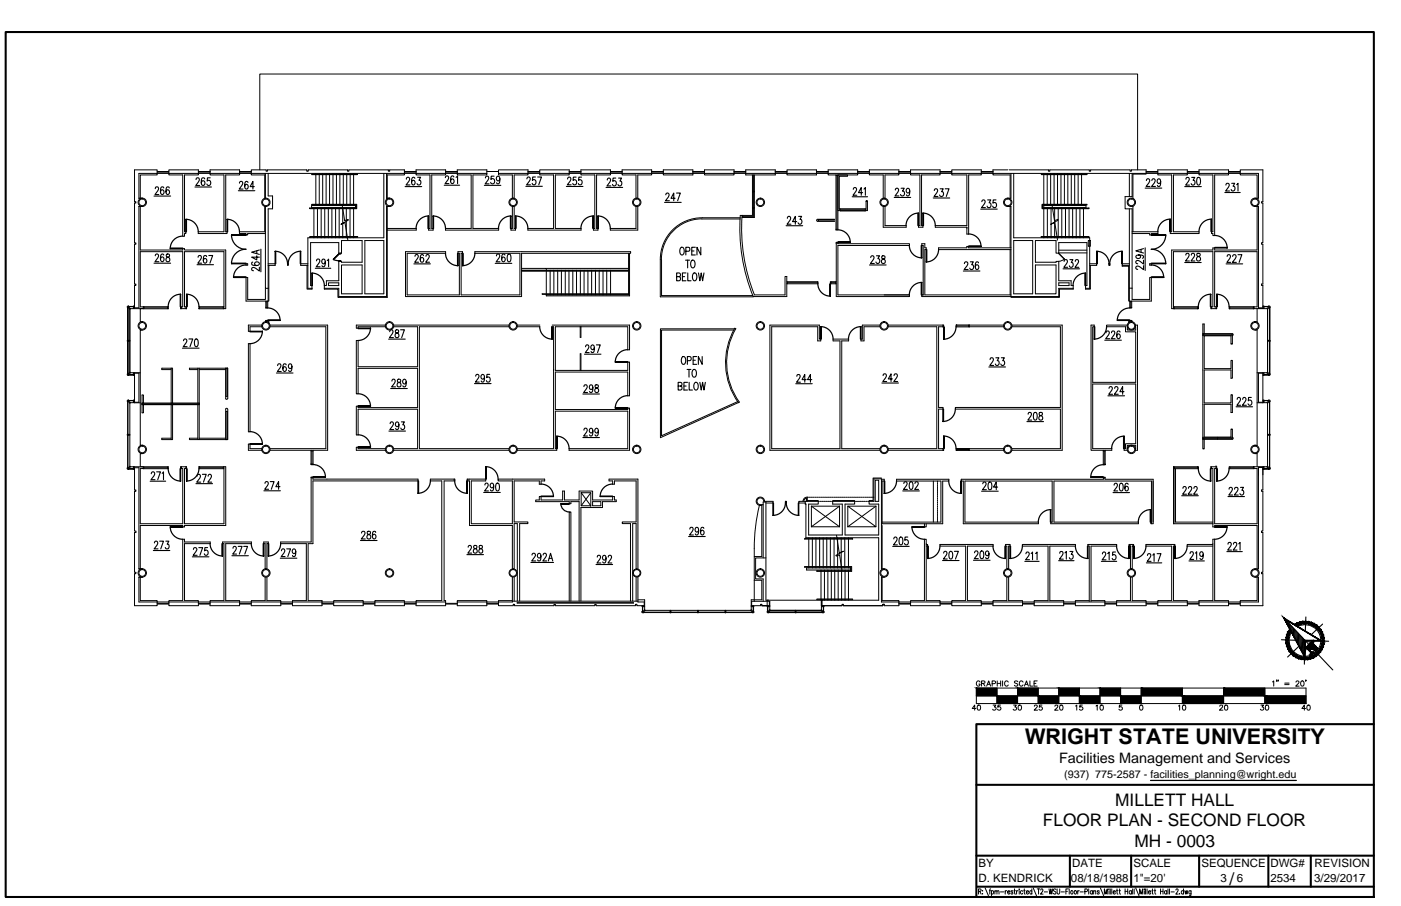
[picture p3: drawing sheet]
<svg xmlns="http://www.w3.org/2000/svg" width="432mm" height="279mm" viewBox="0 0 432 279" stroke-linecap="round" stroke-linejoin="round" font-family="sans-serif">
<defs><g id="words">
<text font-size="6.7" x="315.9" y="229.5">WRIGHT STATE UNIVERSITY</text>
<g font-size="5.3">
<text x="343.7" y="248.4">MILLETT HALL</text>
<text x="321.5" y="254.9">FLOOR PLAN - SECOND FLOOR</text>
<text x="349.7" y="261.2">MH - 0003</text>
<text x="378.9" y="272.9">/</text>
</g>
<text font-size="4.4" x="326.4" y="235.4">Facilities Management and Services</text>
<g font-size="3.5">
<text x="301.6" y="267.4">BY</text>
<text x="330.4" y="267.4">DATE</text>
<text x="349.3" y="267.4">SCALE</text>
<text x="370.3" y="267.4">SEQUENCE</text>
<text x="391.6" y="267.4">DWG#</text>
<text x="405.2" y="267.4">REVISION</text>
<text x="301.6" y="272.1">D. KENDRICK</text>
<text x="330.1" y="272.1">08/18/1988</text>
<text x="349.3" y="272.1">1&quot;=20'</text>
<text x="376.2" y="272.1">3</text>
<text x="381.2" y="272.1">6</text>
<text x="391.6" y="272.1">2534</text>
<text x="405.1" y="272.1">3/29/2017</text>
</g>
<text font-size="3.3" x="328" y="240">(937) 775-2587 - facilities_planning@wright.edu</text>
</g></defs>
<!-- layer: A-EXISTING -->
<g fill="none" stroke="#000" stroke-width=".31">
<path d="M48.4 52.9h3.6M48.4 53.1h3.6M52 52.4h9.1v1.5h-4.2v17.6h.4v.5h-.4v.9h-.6v-19h-4.3zM61.1 52.9h3.6M61.1 53.1h3.6M64.7 52.4h9.1v1.5h-4.2v17.6h.4v.5h-8.9v-.5h7.9v-17.6h-4.3zM73.8 52.9h3.6M73.8 53.1h3.6M80.1 52.4v-29.6h270.5v29.6M81.8 53.5v7.6M82.6 53.5v6.9h1.4v4h-1.4v28.5h-6.8v-7.3h.5v6.7h5.5v-3.4M97.3 53.5v9.9"/>
<path d="M98.4 53.5v9.9M99.5 53.5v9.9M100.5 53.5v9.9M101.6 53.5v9.9M102.6 53.5v9.9M103.7 53.5v9.9M104.7 53.5v9.9M105.8 53.5v9.9M106.9 53.5v9.9M107.9 53.5v9.9M109 53.5v9.9M110.1 53.7h-14v.2h14.1v-.2"/>
<path d="M118.3 53.5v19.8h-23.4v15.6h1.3M119.1 53.5v7.6h1M124.6 52.9h3.6M124.6 53.1h3.6M128.2 52.4h9.1v1.5h-4.2v16.6h.4v.5h-1.4v-.5h.4v-16.6h-4.3zM137.3 52.9h3.6M137.3 53.1h3.6M140.9 52.4h9.1v1.5h-4.2v16.6h7.9v.5h-16.4v-.5h7.9v-16.6h-4.3zM150 53.5h-107.2v7.6h1.1M150 52.9h3.6M153.6 53.5v.4h4.3v7.3M153.6 52.4h9.1v1.1h-9.1z"/>
<path d="M162.7 52.9h3.6M162.7 53.1h3.6M166.3 52.4h9.1v1.5h-4.2v16.6h7.9v.5h-16.4v-.5h7.9v-16.6h-4.3zM175.4 52.9h3.6M175.4 53.1h3.6M179 52.4h9.1v1.5h-4.2v16.6h.4v.5h-1.4v-.5h.4v-16.6h-4.3zM188.1 52.9h3.6M188.1 53.1h3.6M200.8 52.9h3.6M200.8 53.1h3.6M204.4 52.4h9.1v1.5h-9.1zM213.5 52.9h3.6"/>
<path d="M213.5 53.1h3.6M217.1 52.4h9.1v1.5h-9.1zM226.2 52.9h3.6M226.2 53.1h3.6M229.8 52.4h9.1v1.5h-9.1zM231.9 53.9v12.5h-3.7M231.9 59h.6M231.9 59.2h.6M232.2 53.9v5.1M232.2 59.2v4.9M232.5 53.9v13.2h-3.6M238.9 52.9h3.6"/>
<path d="M238.9 53.1h3.6M242.5 52.4h9.1v1.5h-9.1zM251.6 52.9h3.6M251.6 53.1h3.6M255.2 52.4h9.1v1.5h-9.1zM257.7 53.9v.3h.5v-.3M257.7 54.2v16.5M258 54.2v16.5M258.2 54.2v16.5h-.5v.2h.5M264.3 52.9h3.6M264.3 53.1h3.6M277 52.9h3.6"/>
<path d="M277 53.1h3.6M280.6 52.4h9.1v1.5h-5.7v15.7h.5v.5h-1.4v-.5h.4v-15.7h-2.9zM289.7 52.9h3.6M289.7 53.1h3.6M293.3 52.4h9.1v1.5h-3.9v18.3h-.5v-2.1h-9.7v-.5h9.7v-15.7h-4.7zM302.4 52.9h3.6M302.4 53.1h3.6M310.6 52.4h-4.6v1.5h5.3v7.2M311 52.4h12.1v.4h.5v-.4h12.1v.4h.4v-.4h12.2v.4h.4v-.4h4.5v1.3h-4v7.5M311.6 53.5v7.6h-1M312.4 53.5v19.8h23.4v15.6h-1.2M320.9 53.7h14.1v.2h-14.1z"/>
<path d="M321.7 53.5v9.9M322.8 53.5v9.9M323.8 53.5v9.9M324.9 53.5v9.9M325.9 53.5v9.9M327 53.5v9.9M328.1 53.5v9.9M329.1 53.5v9.9M330.2 53.5v9.9M331.2 53.5v9.9M332.3 53.5v9.9M333.3 53.5v9.9"/>
<path d="M348.1 53.5v7.1M348.9 53.5v7.1h-2.1v3.8h2.1v27.9h5.4v-6.7h.6v7.3h-6.8v-28.5M353.2 52.9h3.6M353.2 53.1h3.6M356.8 52.4h9.1v1.5h-4.2v17.6h7.9v.5h-8.9v-.5h.4v-17.6h-4.3zM365.9 52.9h3.6M365.9 53.1h3.6M369.5 52.4h9.1v1.5h-4.2v18.8h-.6v-.7h-.4v-.5h.4v-17.6h-4.3zM378.6 52.9h3.6M378.6 53.1h3.6M43.2 61.1v-7.2h5.2v-1.5h-6.9v9.8h.4v.4h-.4v12.3h.4v.4h-.4v12.3h.4v.4h-.4v6.9h1.3v-31.2h1.1M43.2 63.7v13.4h13.1v-.4h.6v.4h12.7v18.1h-.6"/>
<path d="M81.5 61.2a1.29 1.29 0 0 0-.8 1.2 1.29 1.29 0 0 0 .8 1.2M81.6 63.6v7.9M81.8 61.1a1.29 1.29 0 0 1 1.4 1.3 1.29 1.29 0 0 1-1.4 1.3M81.8 71.5h-8v.5h2v.4h.5v-.4h5.5M81.8 63.7v25.2h.8M95.5 73h14.8v.2h-14.8zM96 63.4h13.6v.6h-13.6zM96.1 63h13.9v1.4h-14.5v-.3h14.2v-.9h-13.6zM96.7 64v9.3M97.8 64v9.3M99 64v9.3M100.1 64v9.3"/>
<path d="M101.2 64v9.3M102.3 64v9.3M103.4 64v9.3M104.5 64v9.3M105.5 63.3l.7 4.7 1-.3M105.6 64v9.3M106.7 64v9.3M107.2 67.7l.1 .2-2.2 1.3 1.2-.6 .9 5.5M107.9 64v9.3M109 64v9.3M112.5 74.2h5.8v16.4h-5.8zM119.4 63.7v28h-15.2v-2.5h-4.2v-1.1h.6v-1.5h3.8v-6h.9v.3h6.3v-6.7h-6.3v3.9h-.9v-3.3h-8.7v13.3h.5v.8"/>
<path d="M119.4 61.1v-7.2h5.2v-1.5h-4.5v.4h-.4v-.4h-12.2v.4h-.4v-.4h-12.1v.4h-.5v-.4h-12.1v.4h-.4v-.4h-4.6v1.5h4.2v7.3M119.4 70.5h8.9v.5h-8.9M120.1 63.7h-1v27.8h-14.7v-2.6h-4.4M125 77.6h12.3v.5h-11.8v12.8h16.1v-12.8h-.4v-.5h1.4v.5h-.5v12.8h18.1v-12.8h-13.8v-.5h48v.5h-33.6v13.4h-35.8zM157.9 63.6v6.9h-.4v.5h1.4v-.5h-.4v-6.9M193.7 78.1v12.8h-25.3M194 78.1v13.1h-25.6v-.4M196 61.2v-7.3h-4.3v-1.5h9.1v1.5h-4.2v7.3M196 63.6v6.9h-7.9v.5h8.5v-7.4M228.1 67.5h-11.8a12.5 12.5 0 0 0-12.5 12.5M228.1 67.2h-11.7a12.8 12.8 0 0 0-12.9 12.8v11.5h28.7M228.7 66.4a55.7 55.7 0 0 0 3.8 24.5h9.4v-5.6h.6v6.2h-10.3a55.4 55.4 0 0 1-4-25.1"/>
<path d="M228.9 66.4v.7h-.2M231.9 64.1h.6M231.9 64.2h.6M232.2 64.2v2.5h-3.3M257.7 75.2v-.5h.5v.5M257.7 74.7v16.8h22.6v-.6h-22.1v-15.2h22.1v-.5h-22.1M258.2 74.7v.5M272.2 61.2v-7.3h-4.3v-1.5h9.1v1.5h-4.2v7.3M272.2 63.6v6.5h7.1v-.5h-6.5v-6M310.6 63.7h1v27.8M311.3 63.7v12.7M311.3 77v13.9"/>
<path d="M311.6 76.4h-13.1v-.4h-.5v.4h-8.7v.6h22.3M312.4 74.2h5.9v16.4h-5.9zM320.9 73h14.7v.2h-14.7zM321.2 63h13.8v.2h-13.6v.9h14.2v.3h-14.4zM321.7 63.4v9.9M321.7 63.4h13v.6h-13M322.8 64v9.3M323.9 64v9.3M324.2 63.3l.8 4.7 .9-.3M325 64v9.3M325.9 67.7l.1 .2M326.1 67.9l-2.3 1.3 1.3-.6 .8 5.5"/>
<path d="M326.2 64v9.3M326.2 78.2l1.9 1.7zM326.3 77.1h8.7M326.3 78h8.7M327.3 64v9.3M328.1 79.8l-1 .7-.8 .1M328.4 64v9.3M329.5 64v9.3M330.6 64v9.3M331.7 64v9.3M332.8 64v9.3M333.9 64v9.3"/>
<path d="M335.4 74.2h.7v1.8h-.7zM348.9 71.5h8v.5h-2v.4h-.6v-.4h-5.4M349.2 63.6v7.9M386.8 61.1h1.1v-7.6h-225.2v.4h-4.2v7.3M386.8 63.7h1.1v31.3M387.4 61.1v-7.2h-5.2v-1.5h7v9.8h-.4v.4h.4v12.3h-.4v.4h.4v12.3h-.4v.4h.4v7h-1.3M387.4 63.7v13.4h-13v-.6h-.6v.6h-12.7v18.1h.6v-17.6h12.1v17h-.4M39.6 94.5l1.6 .1zM39.6 94.4l-.4 .1 .1 10.5 .1-10.2-.1 10.2M39.6 94.4h.1M39.6 94.4l.1 .1M39.7 94.6l.5 .6-.2 .1-.6-.5"/>
<path d="M41.1 94.5l.3-.1v.8h-1.4v19.7h1.1M41.1 94.6v.6M41.4 95.2h2.8M41.4 94.4h.1M43.2 95.3v-.1v4h.7M44.2 94.6h.2v.6h-.2M44.2 94.6h.1M44.4 94.9h7.3M44.4 95.2h7.3M44.4 94.6h7.3M51.7 94.6h.2v.6h-.2zM55.7 94.6h.2v.6h-.2z"/>
<path d="M55.9 94.6h.4v-17h-13.1v17h1v.6M55.9 95.2h1.4M57.3 95.2h.2v-.6h-.6v-17h12.1v17.6M57.3 94.6v.6M61.3 94.6h.2v.6h-.2zM61.5 94.9h7.3M61.5 95.2h7.3M61.5 94.6h7.3M69 94.6h-.2v.6h.2M75.8 81.3h.5v.5h-.5zM81.8 99.2v-.2h.8v.5M81.9 99v-.2h.6v.2"/>
<path d="M81.9 93.1v1.7h.6v.2h-.6v-.2M81.9 92.9v.2M82.2 93.1v1.7M82.5 92.9v.2h-.6M82.5 93.1v1.7M82.6 81.3h2.2v.5h-2.2M82.9 81.8v11.1M82.9 99v.6M88.6 81.3h.3v.5h-.3zM94.6 81.8v7.4h1.6v-.3M94.9 81.3h-2.2v.5h2.2M101.2 87.2h3.2v.9h-3.2z"/>
<path d="M105.3 81.7h6.3v8.9h-6.3zM160.8 82.8h7.6v.7M160.8 83.3h32.9M160.8 83.5h32.9M160.8 83.6h32.9M168.4 82.8h25.3M168.4 83.6v7M169.6 83.3v.2M169.6 83.6v7M169.6 90.8v.1M170.7 83.3v.2M170.7 83.6v7"/>
<path d="M170.7 90.8v.1M171.9 83.3v.2M171.9 83.6v7M171.9 90.8v.1M173 83.3v.2M173 83.6v7M173 90.8v.1M174.2 83.3v.2M174.2 83.6v7M174.2 90.8v.1M175.4 83.3v.2M175.4 83.6v7"/>
<path d="M175.4 90.8v.1M176.5 83.3v.2M176.5 83.6v7M176.5 90.8v.1M177.7 83.3v.2M177.7 83.6v7M177.7 90.8v.1M178.9 83.3v.2M178.9 83.6v7M178.9 90.8v.1M180 83.3v.2M180 83.6v7"/>
<path d="M180 90.8v.1M181.2 83.3v.2M181.2 83.6v7M181.2 90.8v.1M182.3 83.3v.2M182.3 83.6v7M182.3 90.8v.1M183.5 83.3v.2M183.5 83.6v7M183.5 90.8v.1M184.7 83.3v.2M184.7 83.6v7"/>
<path d="M184.7 90.8v.1M185.9 83.3v.2M185.9 83.6v7M185.9 90.8v.1M187 83.3v.2M187 83.6v7M187 90.8v.1M188.2 83.3v.2M188.2 83.6v7M188.2 90.8v.1M193.7 90.6h-26.6v.2h26.6M203.9 80v11.2h28.1"/>
<path d="M242.5 86.9h.2v.6h-.2M242.7 87.2h9.3M242.7 87.5h9.3M242.7 86.9h9.3M252 86.9l.1 .6zM256.1 86.9h-.2v.6h.2M256.1 87.2h1.5M256.1 87.5h1.6M257.6 86.9v.6M257.7 86.9h-1.6v.6M311.6 90.9h-26.6v-13.9h.5v-.6h-.5v-1.2h-.9v.5h.4v15.2h-.4v.6h27.5M319.1 81.7h6.4v8.9h-6.4z"/>
<path d="M326.3 80.6h-.8v.3h-6.4v-6.7h6.4v3.9h.8v-3.3h8.7v13.3h-.4v1.1h1.5v-7.4M326.3 80.6v6h3.8v1.5h.7v1.1h-4.3v2.5h-14.9M326.3 87.2h3.2v.9h-3.2zM330.8 88.9h-4.5v2.6h-14.7M335.8 81.3h2.2v.5h-2.2M341.8 81.3h.3v.5h-.3zM345.9 81.8v.3h2v10.8M347.9 99v.5M348.1 81.3h-2.2v.5h2.2M348.1 88.9h.8M348.2 99v-.2h.6v.2M348.2 94.8h.6v.2h-.6z"/>
<path d="M348.2 92.9v.2h.6v-.2M348.2 93.1v1.7M348.5 93.1v1.7M348.8 93.1v1.7M348.9 99.3v-.3h-.8v.4M354.3 81.3h.6v.5h-.6zM361.7 94.6h.2v.6M361.7 95.2h7.5M361.9 94.9h7.3M361.9 94.6h7.3M369.2 94.6h.2v.6h-.2zM373.4 94.6v.6h1.4"/>
<path d="M373.4 94.6h-.2v.6h.2M374.8 94.6h-.4v-17h13v17h-1.1v.6M374.8 94.6h.2v.6h-.2M374.8 94.6v.6M378.8 94.6h.2v.6h-.2zM379 94.9h7.3M379 95.2h7.3M379 94.6h7.3M386.5 95.2h-.2M386.5 94.6v.6M387.4 95.2v4h-.6M387.9 95h1.3v.2h-2.7"/>
<path d="M389.2 94.4h.1M389.5 94.5l1.6 .1zM389.6 94.5l-.3-.1v.8h1.4v19.7h-1.1M389.6 94.6v.6M391 94.6l-.5 .6 .2 .1 .6-.5M391 94.4l.5 .1-.2 10.5v-10.2v10.2M391 94.4h.1M391 94.4v.1M39.3 104.9l-.1 .3h.8v-.2l-.6-.1M39.3 105.2v10.2M39.4 115.3l.6-.5 .2 .1-.5 .6M39.4 115.4l-.2-.1v.3l.4 .2"/>
<path d="M39.4 105.2v10.2M39.6 115.7l1.6-.2h-1.6v.3M39.7 115.7h-.1M41.1 114.9h.3v.9l-.3-.1M41.1 114.9v.6M41.4 115.7h.1M41.5 115.1v9.1h1.7M43.2 114.9h-1.7l1.3 .2v9h-1.3M43.9 101.8h-.7v35.5h.7M76.6 106h.5v27.2h-.5zM80.7 100.3h-4.1v1.9h.5v-1.4h3.6M83.2 100.3h17.8v38.6h-17.8"/>
<path d="M83.2 100.8h17.2v37.6h-17.2M118.8 100.3h-9v.9h.6v-.4h8.4M121.3 100.8h7.4v12.3h-18.3v-8.1h-.6v16.5h.6v-7.9h18.3v12.1h-18.3v-.4h-.6v8.8h.6v-7.9h18.3v12.2h-7.4M121.3 100.3h35.6M156.9 100.8h-27.6v37.6h27.6M159.4 100.3h7M159.4 100.8h7M170.2 100.3h23.8v7.6h-.5v-7.1h-22.3v13.4h22.3v-2.5h.5v10.4h-.5v-7.4h-22.3v11.6h22.3v-.4h.5v13h-18.6v-.5h18.1v-11.6h-22.3v11.6h.4v.5h-12.2M170.2 100.8h.4v37.6h-11.2M226.2 101.8h-22.3v32.6l23.5-10.6M226.4 101.4h-22.8v33.6l24-10.9M226.5 101.2a21.2 21.2 0 0 0 1.1 23l.3-.2"/>
<path d="M226.5 101.2l.3 .2a20.8 20.8 0 0 0 1.1 22.6M271.2 100.3h-5.4v4.3h-.4v.5h.9v-4.3h4.9M273.7 100.3h16.9M273.7 100.8h15v37.6h-15M290.6 100.3l.2-.1v.6h-.2M290.6 100.8h-1.3v24.9h1.3v.5h-1.3v12.2h1.3M290.6 100.3v.5M294.7 100.2h.2v.6h-.2zM294.9 100.2h3.6M294.9 100.8h3.6M294.9 100.5h3.6M298.8 100.2h-.3v.6h.3"/>
<path d="M298.8 100.2v.6M298.8 100.3h10.5M298.8 100.8h10.5M311.8 100.8h15v24.9h-32.4v.5h32.4v12.2h-15M311.8 100.3h15.6v38.6h-15.6M347.4 100.3h-6.3v.5h5.8v1.5h3.1v15.6h-13.2v-17.1h.4v-.5h-.9v38.6h6.4v-.5h-5.9v-20h13.2v18.4h-3.1v1.6h-.4v.5h.9M347.4 100.8v1h2.6l-.1-1M347.4 100.8h.1M349.9 100.3h.7v38.6h-.7M386.8 101.8h.6v35.5h-.6M387.4 114.9h1.8l-1.3 .2v9h1.3M389.2 115.1v9.1h-1.8"/>
<path d="M389.3 115.7h-.1M389.5 115.5l1.6 .2zM389.6 114.9h-.3v.9l.3-.1M389.6 114.9v.6M391 115.7h.1M391 115.7v.1M391.3 115.3l-.6-.5-.2 .1 .5 .6M391.3 115.4l.2-.1v.3l-.5 .2M391.3 104.9l-.6 .1v.2h.8l-.2-.3M391.3 105.2v10.2M39.3 133.9v.3M39.3 134.2l.1 10.2z"/>
<path d="M39.3 123.8h.1M39.4 133.9l.6 .1v.2h-.6M39.6 123.5v.1M41.1 123.4h.3v.8h-.3zM41.1 123.5l-1.7-.1-.2 .1 .1 10.5 .1-10.2 .6 .5 .2-.1-.5-.6h1.4M41.1 124.2h-1.1v19.7h1.4v.8M41.4 123.4h.1M43.9 139.9h-.7v3.9M80.7 138.4h-3.6v-1.4h-.5v1.9h4.1M95.9 138.9v.2h.6v-.2M95.9 139.1v4M96.2 139.1v4"/>
<path d="M96.5 139.1v4M118.8 138.4h-8.4v-.5h-.6v1h9M121.3 138.9h35.6M271.2 138.4h-11.8v-33.3h2.1v-.5h-4.7v.5h2.1v33.3h-21.1v-37.6h14.2v4.3h1v-.5h-.5v-4.3h-15.2v38.6h33.9M273.7 138.9h16.9M290.6 138.3h.2v.6h-.2zM294.7 138.3h.2v.6h-.2zM294.9 138.6h3.6M294.9 138.9h3.6M294.9 138.3h3.6M298.5 138.3h.3v.6h-.3zM298.8 138.4h10.5"/>
<path d="M298.8 138.9h10.5M340 138.9v.2h.6v-.2M340 139.1v4M340.3 139.1v4M340.6 139.1v4M347.4 138.4v-1.1h2.6l-.1 1.1M347.4 138.4h.1M386.8 139.9h.6v4M389.2 123.4h.1M389.3 123.4h2l.2 .1-.2 10.5v-10.2l-.6 .5-.2-.1 .5-.6h-1.4v.6h-.3zM389.5 123.5v.1M389.6 124.2h1.1v19.7h-1.4v.9l.3-.1"/>
<path d="M391.1 123.5v.1M391.3 133.9l-.6 .1v.2h.6M391.3 134.2v10.2zM391.3 123.8h.1M391.3 133.9v.3M39.3 144.3l.1 .5h.2v-.3h1.6l-1.5 .2M39.4 144.3l.6-.5 .2 .1-.5 .6M41.1 144.7h.3M41.1 143.9v.6M41.4 144.7h.1M41.5 143.9h2.6v.6h-.9v17h13.1v-17h-.4M43.2 143.9h1.1v.6h-.2"/>
<path d="M44.3 143.9h7.4M44.3 144.5h7.4M44.3 144.2h7.4M51.7 143.9h.2v.6h-.2zM55.7 143.9h.2v.6h-.2zM55.9 143.9h1.4M57.3 143.9h.2v.6h-.6v17h12.1v-17.6M57.3 143.9v.6M61.3 143.9h.2v.6h-.2zM61.5 143.9h7.3M61.5 144.5h7.3M61.5 144.2h7.3"/>
<path d="M69 143.9h-.2v.6h.2M69 143.9h.6v18.2h-12.7v.4h-.6v-.4h-13.1v13.3M95.9 143.1h.6v.2h-.6zM95.9 147.3v19.8h-9.4v.6h7.9v17.5h-4.3v1.6h9.1v-1.6h-4.2v-17.5h1.4v-19.4h32.4v-.5h-32.4l.1-.5M95.9 147.3v-.2h.6v.2M95.9 147.3h.5M132.6 147.8h7.6v.5h-3.3v36.9h.4v1.6h-9.1v-1.6h8v-36.9h-3.6zM140 147.8v.5M144.2 147.8v.5M157.9 147.8h10v.5h-1.1v1h-.6v-1h-7.7v12.7h4.2v.5h-2.5v23.9M158 147.8h-4.5v.5h4.4v13.2h-12.6v-13.2h4.4v-.5h-5.7v.5h.7v13.8h13.2v13.4M179.1 151.9h3v4.1h-3z"/>
<path d="M179.1 151.9l3 4.1M182.1 156.5h.1M182.1 151.9l-3 4.1M182.6 154.7h2.6v1.3h-2.6zM234.1 155.8l-1.3 7.2-.3 6.1M234.4 155.9h.4M234.4 155.6h.4M235.2 155.6h-.4v16h-2.3v7.4h2.3v6h-3.3v3M235.4 154.6a1.04 1.04 0 0 0-1-1 1.04 1.04 0 0 0-1.1 1 1.04 1.04 0 0 0 1.1 1M235.4 154.6h2.9v.5h-2.2M235.6 154.6a1.29 1.29 0 0 0-1.2-1.3 1.29 1.29 0 0 0-1.3 1.3 1.29 1.29 0 0 0 1.3 1.3M242.1 154.6h.3v.5h-.3z"/>
<path d="M248.2 154.6v.9h.2M248.2 154.6h-2v.5h2M248.2 154.6h4.3M248.2 155.5h.2M248.4 155.5v10.3h22.4v19.3h-34.4l.1 1.7M248.5 153.6l-.5 .4-.3 .6M248.6 153.6v1M248.8 153.3a1.29 1.29 0 0 0-1.3 1.3M248.8 153.3v1.3M248.8 153.3h.3M248.8 154.4h3.4M249.3 153.3h.4"/>
<path d="M249.9 153.3h.4M250.1 156.1l8.7 6.3M250.1 156.1h8.7M250.1 156.1v6.3M250.5 153.3h.4M251.1 153.3h.4M251.7 153.3h.4M252.2 154.6v.9h-3v9.5h10.4v-9.5h-3v-.9M252.3 153.3h.4M252.7 154.6h.4M252.9 153.3h.4M253.3 154.6h.4"/>
<path d="M253.5 153.3h.4M253.9 154.6h.4M254.1 153.3h.4M254.5 154.6h.4M254.7 153.3h.4M255.1 154.6h.4M255.3 153.3h.4M255.7 154.6h.4M255.9 153.3h.4M256.3 154.6h7.4M256.5 153.3h.4M256.6 154.4h6.8"/>
<path d="M257.1 153.3h.4M257.7 153.3h.4M258.2 153.3h.5M258.8 156.1l-8.7 6.3M258.8 156.1v6.3M258.8 153.3h.5M259.4 153.3h.5M260 153.3h.4M260.7 153.3h.3M261.3 153.3h.3M261.3 156.1v6.3M261.8 153.3h.4"/>
<path d="M262.4 153.3h.4M263 153.3h.4M263.4 154.6v.9h-3v9.5h10.4v-9.5h-2.9v-.9M263.6 153.3h.4M263.9 154.6h.4M264.2 153.3h.4M264.5 154.6h.4M264.8 153.3h.4M265.1 154.6h.4M265.4 153.3h.4M265.7 154.6h.4M266 153.3h.4"/>
<path d="M266.3 154.6h.4M266.6 153.3h.4M266.9 154.6h.4M267.2 153.3h.4M267.5 154.6h1.8v-6.9h2.4v27.7h.8M267.8 153.3h.4M268.4 153.3h.4M269 153.3h.3M269.8 148.1h1v6.5h-1zM270 156.1h-8.7l8.7 6.3h-8.7M270 156.1l-8.7 6.3M270 156.1v6.3"/>
<path d="M271.7 147.4h-2.6v7h-1.2M271.7 147.8h.8v.6h-.8M271.9 148.4v13.1M287.7 148.4v12.6M288.9 148.4v.2M288.9 148.8v.4M288.9 149.4v.4M288.9 150v.4M288.9 150.6v.4M288.9 151.2v.4M288.9 151.8v.4M288.9 152.4v.4"/>
<path d="M288.9 153v.4M288.9 153.6v.4M288.9 154.2v.4M288.9 154.8v.4M288.9 155.4v.4M288.9 156v.4M288.9 156.6v.3M288.9 157.2v.3M288.9 157.7v.4M288.9 158.3v.4M288.9 158.9v.4M288.9 159.5v.4"/>
<path d="M340 143.1h.6v.3h-.6zM340.1 147.4h.5v.4h14.8v13.7h-.7v-.5h.2M340.6 147.4v-.2h-.6l.1 .6h-43.8v.6h.6v13.1h23.2v-.5h-22.7v-12.6h26.9v12.6h-.4v.5h27v-.5h-26.1v-12.6h30.1v13.1M361.8 143.9v.6M361.8 143.9v17.6v-17.6M361.8 143.9v17.1M361.9 143.9h7.3M361.9 144.5h7.3M361.9 144.2h7.3M362.3 144.5v16.5h11.5M369.2 143.9h.2v.6h-.2zM373.2 143.9h.2v.6h-.2z"/>
<path d="M373.4 143.9h1.6v.6h-.2M373.4 144.5h.4v18h.6v-.4h13v13.3M374.8 143.9h.1M374.8 144.5h-.4v17h13v-17h-1.1M374.8 143.9v.6M379 143.9h-.2v.6h.2M379 144.5h7.3M379 144.2h7.3M386.3 143.9h-7.3v.6M386.3 143.9h.2v.6h-.2zM386.3 143.9h2.9M389.3 144.7h-.1"/>
<path d="M389.5 144.5l1.6 .2zM389.6 143.9v.6M391 144.7h.1M391.3 144.3l-.6-.5-.2 .1 .5 .6M391.3 144.3l.2 .3-.5 .1M43.9 175.4h-1.1v-31.2h-1.3v6.9h.4v.4h-.4v12.3h.4v.4h-.4v12.3h.4v.4h-.4v9.9h6.9v-1.6h-5.2v-7.2M43.9 178h-1.1v7.6h43.7M56.3 166.3h.6v.8h7.9v.6h-7.9v17.5h4.2v1.6h-9.1v-1.6h4.3zM68.6 167.1h8.9v.6h-7.9v17.5h4.2v1.6h-9.1v-1.6h4.3v-17.5h-.4zM81.7 175.5v-7.8h-.4v-.6h1.4v.6h-.4v7.8M81.7 178v7.2h-4.3v1.6h9.1v-1.2M82.3 178v7.2h4.2v.4"/>
<path d="M157.9 178v7.6h-17M158.5 175.5v-14h.9v23.9M158.5 178v7.4M196.1 175.5v-14h-1.1v23.9M196.1 178v7.4M196.6 177.9v7.7h2v1.2h-2.3v-.4h-.5v.4h-12.1v-.4h-.4v.4h-12.1v-.4h-.5v.4h-12.1v-.4h-.4v.4h-4.6v-1.6h4.3M196.6 175.5v-27.7h-8.9v.5h1.1v1h.6v-1h6.7v12.7h-4.3v.5h2.5v23.9M232.5 169.1v2.5M232.5 179v6.4M235.2 172.1v-17.3h.9v30.3h.8M236.1 172.1h-3.2v6.4h2.3v6.9M248 166h14.8v.3h-14.8z"/>
<path d="M248 174.7h14.5v1.5h-10.7v-.2h10.5v-1.1h-14.3zM248.6 175.1h13.5v.7h-13.5zM249.3 165.8v9.3M250.1 162.4h8.7M250.4 165.8v9.3M251.5 165.8v9.3M252.6 165.8v9.3M253 175.8v9.3M253.7 165.8v9.3M254.1 175.8v9.3M254.8 165.8v9.3M255.2 175.8v9.3"/>
<path d="M255.9 165.8v9.3M256.2 175.8v9.3M257.1 165.8v9.3M257.3 175.8v9.3M257.7 171.2l.1 .2 1-.3 .7 4.8M257.8 165.1l.9 5.4 1.2-.5-2.2 1.3M258.2 165.8v9.3M258.3 175.8v9.3M259.3 165.8v9.3M259.4 175.8v9.3M260.4 165.8v9.3M260.4 175.8v9.3"/>
<path d="M261.5 165.8v9.3M261.5 175.8v9.3M271.7 161h18.3v-12.6h-13.7v-.6h16.2v.6h-2v13.1h-18.8M271.9 178v7.2h5.1v1.6h-4.5v-.4M271.9 162.1v13.3M272.5 178h-.8v7.6h43.4M284.9 166.3h.6v18.9h4.2v1.6h-9.1v-1.6h4.3zM284.9 161.5v1h.6v-1M285.5 167.9h.4v.5h-.4M288.9 160.1v.4M288.9 160.7v.3M289.7 167.9h16.4v.5h-7.9v16.8h4.2v1.6h-9.1v-1.6h4.3v-16.8h-7.9z"/>
<path d="M310.3 178v7.2h-4.3v1.6h9.1v-1.2M310.3 175.5v-7.1h-.4v-.5h1.4v.5h-.4v7.1M310.9 178v7.2h4.2v.4M315.1 167.9h16.4v.5h-7.9v16.8h4.2v1.6h-9.1v-1.6h4.3v-16.8h-7.9zM348.4 178v7.2h-4.3v1.6h9.1v-1.6h-4.2v-7.2M349 168.4v7.1M349.4 168.4h-.4h.4v-.5h-1.4v.5h.4h-.4h.4v7.1M353.2 167.9h8.9v.5h-.4v16.8h4.2v1.6h-9.1v-1.6h4.3v-16.8h-7.9zM361.8 161.5h12M373.8 167.9h-7.9v.5h7.9M373.8 166.3h.6v18.9h4.2v1.6h-9.1v-1.6h4.3zM386.8 175.4h1.1v-31.3h1.3v7h-.4v.4h.4v12.3h-.4v.4h.4v12.3h-.4v.4h.4v9.9h-7v-1.2"/>
<path d="M386.8 178h1.1v7.6h-5.7M387.4 178v7.2h-5.2v.4M48.4 186.3h3.6M48.4 186.1h3.6M61.1 186.3h3.6M61.1 186.1h3.6M73.8 186.3h3.6M73.8 186.1h3.6M86.5 185.6h50.8M86.5 186.3h3.6M86.5 186.1h3.6M99.2 186.3h3.6"/>
<path d="M99.2 186.1h3.6M102.8 185.2h9.1v1.6h-9.1zM111.9 186.3h3.6M111.9 186.1h3.6M115.5 185.2h9.1v1.6h-9.1zM124.6 186.3h3.6M124.6 186.1h3.6M137.3 186.3h3.6M137.3 186.1h3.6M140.9 185.2h9.1v1.6h-9.1zM150 186.3h3.6M150 186.1h3.6"/>
<path d="M157.9 185.4h38.7M159.4 185.9l35.8 .1zM175.4 185.4v-27.5h.6v27.5M178.5 185.4v-30.7h-2.5v.6h-.6v-.6h-10.3v-.5h1.1v-1.1h.6v1.1h6.6v-2.8h.6v2.8h4.5v-2.8h4.1v2.8h6.2v-1.1h.6v1.1h.5v.5h-4.2v1.8h-6.7v28.9M196.6 185h2.1v1.8M197.9 186.8h.1M198 187l.1 1.7zM198 188.6l-.1 .3h.4M198.1 188.6l.6-.6 .2 .2-.6 .6M198.3 188.8l8.3 .1zM198.3 188.9h.1M198.7 187.1h-.6"/>
<path d="M198.7 187.1v-.3h-.8l.1 .3M198.7 187.1v1.1h32.7M206.5 188.8v-.6h.3v.6M206.5 188.9h.3M206.7 188.8l8.3 .1zM206.8 188.9h.1M215 188.9h.3M215 188.8v-.6h.2l.1 .6M215.2 188.8l8.3 .1zM223.4 188.9h.3M223.4 188.8v-.6h.3v.6M223.7 188.9h8.3"/>
<path d="M223.7 188.9h.1M231.4 188.2l.5 .6M231.5 188l.6 .6M231.5 188l-.1 .2M231.5 187.1h.6M231.5 186.8h.8v.3M231.5 186.8h2.9v-.4h.4v.4h2.5M231.7 186.8v-1.4h5.6v2.8h15.9v-1.1M232 188.8l-.1 .1M232 188.8l-8.3 .1M232.1 187l.2 1.7zM232.3 188.6v.3h-.4"/>
<path d="M232.3 186.8h.1M236.5 186.8v.3M236.5 186.8h.8M236.5 187l.2 1.7zM236.5 188.6l-.1 .3h.5M236.7 188.6l.6-.6 .1 .2-.5 .6M236.8 188.8h8.3l-8.3 .1M236.8 188.8l.1 .1M237.1 185.4v1.4M237.3 187.1h-.6M245 188.8l.1-.6h.2v.6M245 188.9h.3"/>
<path d="M245.3 188.8l8.3 .1zM245.3 188.9h.1M251.8 184.7h11v.2h-11zM253.1 185.1v1.7h6.4M253.2 187.1h.6M253.2 187.1v-.3h.8l-.2 .3M253.3 186.8v-1.7v1.7h6.2M253.5 188.9h.1M253.8 187v1.7zM253.8 188.6l-.6-.6-.2 .2 .5 .6M253.8 188.6l.2 .3h-.5M253.9 186.8h.1"/>
<path d="M272.1 186.4h.4h-.4v.4h-12.2v-.4h-.4v.4M277 186.3h3.6M277 186.1h3.6M289.7 186.3h3.6M289.7 186.1h3.6M302.4 186.3h3.6M302.4 186.1h3.6M315.1 185.6h12.7M315.1 186.3h3.6M315.1 186.1h3.6M327.8 185.6h38.1M327.8 186.3h3.6"/>
<path d="M327.8 186.1h3.6M335.7 185.5v-17.1h-.4v-.5h8.9v.5h-7.9v17.1M335.7 185.2h-4.3v1.6h9.1v-1.6h-4.2M340.5 186.3h3.6M340.5 186.1h3.6M353.2 186.3h3.6M353.2 186.1h3.6M365.9 185.6h16.3M365.9 186.3h3.6M365.9 186.1h3.6M378.6 186.3h3.6M378.6 186.1h3.6"/>
<circle cx="43.9" cy="62.4" r="1.04"/>
<circle cx="43.9" cy="62.4" r="1.29"/>
<circle cx="82" cy="62.4" r="1.04"/>
<circle cx="120.1" cy="62.4" r="1.04"/>
<circle cx="120.1" cy="62.4" r="1.29"/>
<circle cx="158.2" cy="62.4" r="1.29"/>
<circle cx="158.2" cy="62.4" r="1.04"/>
<circle cx="196.3" cy="62.4" r="1.29"/>
<circle cx="196.3" cy="62.4" r="1.04"/>
<circle cx="234.4" cy="62.4" r="1.29"/>
<circle cx="234.4" cy="62.4" r="1.04"/>
<circle cx="272.5" cy="62.4" r="1.29"/>
<circle cx="272.5" cy="62.4" r="1.04"/>
<circle cx="310.6" cy="62.4" r="1.04"/>
<circle cx="310.6" cy="62.4" r="1.29"/>
<circle cx="348.7" cy="62.4" r="1.04"/>
<circle cx="348.7" cy="62.4" r="1.29"/>
<circle cx="386.8" cy="62.4" r="1.04"/>
<circle cx="386.8" cy="62.4" r="1.29"/>
<circle cx="43.9" cy="100.5" r="1.29"/>
<circle cx="43.9" cy="100.5" r="1.04"/>
<circle cx="82" cy="100.5" r="1.29"/>
<circle cx="82" cy="100.5" r="1.04"/>
<circle cx="120.1" cy="100.5" r="1.29"/>
<circle cx="120.1" cy="100.5" r="1.04"/>
<circle cx="158.2" cy="100.5" r="1.29"/>
<circle cx="158.2" cy="100.5" r="1.04"/>
<circle cx="196.3" cy="100.5" r="1.29"/>
<circle cx="196.3" cy="100.5" r="1.04"/>
<circle cx="234.4" cy="100.5" r="1.29"/>
<circle cx="234.4" cy="100.5" r="1.04"/>
<circle cx="272.5" cy="100.5" r="1.29"/>
<circle cx="272.5" cy="100.5" r="1.04"/>
<circle cx="310.6" cy="100.5" r="1.29"/>
<circle cx="310.6" cy="100.5" r="1.04"/>
<circle cx="348.7" cy="100.5" r="1.29"/>
<circle cx="348.7" cy="100.5" r="1.04"/>
<circle cx="386.8" cy="100.5" r="1.29"/>
<circle cx="386.8" cy="100.5" r="1.04"/>
<circle cx="43.9" cy="138.6" r="1.29"/>
<circle cx="43.9" cy="138.6" r="1.04"/>
<circle cx="82" cy="138.6" r="1.29"/>
<circle cx="82" cy="138.6" r="1.04"/>
<circle cx="120.1" cy="138.6" r="1.29"/>
<circle cx="120.1" cy="138.6" r="1.04"/>
<circle cx="158.2" cy="138.6" r="1.29"/>
<circle cx="158.2" cy="138.6" r="1.04"/>
<circle cx="196.3" cy="138.6" r="1.29"/>
<circle cx="196.3" cy="138.6" r="1.04"/>
<circle cx="234.4" cy="138.6" r="1.29"/>
<circle cx="234.4" cy="138.6" r="1.04"/>
<circle cx="272.5" cy="138.6" r="1.29"/>
<circle cx="272.5" cy="138.6" r="1.04"/>
<circle cx="310.6" cy="138.6" r="1.29"/>
<circle cx="310.6" cy="138.6" r="1.04"/>
<circle cx="348.7" cy="138.6" r="1.29"/>
<circle cx="348.7" cy="138.6" r="1.04"/>
<circle cx="386.8" cy="138.6" r="1.29"/>
<circle cx="386.8" cy="138.6" r="1.04"/>
<circle cx="43.9" cy="176.7" r="1.04"/>
<circle cx="43.9" cy="176.7" r="1.29"/>
<circle cx="82" cy="176.7" r="1.29"/>
<circle cx="82" cy="176.7" r="1.04"/>
<circle cx="120.1" cy="176.7" r="1.29"/>
<circle cx="120.1" cy="176.7" r="1.04"/>
<circle cx="158.2" cy="176.7" r="1.25"/>
<circle cx="158.2" cy="176.7" r="1.04"/>
<circle cx="196.3" cy="176.7" r="1.25"/>
<circle cx="196.3" cy="176.7" r="1.04"/>
<circle cx="234.4" cy="176.7" r="1.29"/>
<circle cx="234.4" cy="176.7" r="1.04"/>
<circle cx="272.5" cy="176.7" r="1.29"/>
<circle cx="272.5" cy="176.7" r="1.04"/>
<circle cx="310.6" cy="176.7" r="1.29"/>
<circle cx="310.6" cy="176.7" r="1.04"/>
<circle cx="348.7" cy="176.7" r="1.29"/>
<circle cx="348.7" cy="176.7" r="1.04"/>
<circle cx="386.8" cy="176.7" r="1.04"/>
<circle cx="386.8" cy="176.7" r="1.29"/>
</g>
<!-- layer: A-DOOR -->
<g fill="none" stroke="#000" stroke-width=".38">
<path d="M52.5 76.5h3.8v.2h-3.8zM56.3 72.8a3.8 3.8 0 0 0-3.8 3.9M57.3 67.6a3.8 3.8 0 0 1 3.8 3.9M57.3 67.7h.2v3.8h-.2zM70 67.6a3.8 3.8 0 0 1 3.8 3.9M70 67.7h.2v3.8h-.2zM71.3 72.6a4.5 4.5 0 0 0 4.5 4.3M71.4 72.4l4.4 .2zM75.8 76.8a4.5 4.5 0 0 0-4.5 4.4M84.8 77.5a3.8 3.8 0 0 1 3.8 3.8M84.8 77.5h.2v3.8h-.2zM92.6 77.5l.1 3.8z"/>
<path d="M92.7 77.5a3.8 3.8 0 0 0-3.9 3.8M104.4 78.3l-1.6 1.8zM105 78.1v.2h-.2l-.3-.1M131.9 66.6h.2v3.9h-.2zM132.1 66.6a3.8 3.8 0 0 0-3.9 3.8M133.5 66.6a3.8 3.8 0 0 1 3.8 3.8M133.5 66.6l.1 3.9zM137.3 78.1a3.8 3.8 0 0 0 3.8 3.8M141 78.1l.2 3.8zM142.6 78.1h.1v3.8h-.1zM146.4 78.1a3.8 3.8 0 0 1-3.9 3.8M157.3 66.6h.2v3.9h-.2z"/>
<path d="M157.5 66.6a3.8 3.8 0 0 0-3.9 3.8M158.9 66.6a3.8 3.8 0 0 1 3.8 3.8M158.9 66.6l.1 3.9zM182.7 66.6h.2v3.9h-.2zM182.9 66.6a3.8 3.8 0 0 0-3.9 3.8M184.3 66.6a3.8 3.8 0 0 1 3.8 3.8M184.3 66.6l.1 3.9zM258.2 70.9a3.8 3.8 0 0 1 3.9 3.8M258.2 74.6l3.9 .1zM280.3 75.7a3.8 3.8 0 0 0 3.8 3.8M282.9 65.8h.2v3.8h-.2zM283.1 65.7a3.8 3.8 0 0 0-3.9 3.8"/>
<path d="M283.9 75.7h.2v3.8h-.2zM284.4 65.7a3.8 3.8 0 0 1 3.9 3.8M284.5 65.8h.1v3.8h-.1zM285.5 77h.1v3.8h-.1zM289.3 77a3.8 3.8 0 0 1-3.9 3.8M298.5 72.2a3.8 3.8 0 0 1 3.9 3.8M298.5 75.9l3.9 .1zM338 77.5a3.8 3.8 0 0 1 3.8 3.8M338 77.5h.2v3.8h-.2zM345.8 77.5l.1 3.8zM345.9 77.5a3.8 3.8 0 0 0-3.9 3.8M354.8 76.8a4.5 4.5 0 0 1 4.5 4.4"/>
<path d="M354.9 72.4l4.4 .2zM359.3 72.6a4.5 4.5 0 0 1-4.5 4.3M360.6 67.6l.1 3.8zM360.7 67.6a3.8 3.8 0 0 0-3.9 3.8M373.3 67.6l.1 3.8zM373.4 67.6a3.8 3.8 0 0 0-3.9 3.8M374.4 72.6a3.8 3.8 0 0 1 3.8 3.8M374.4 76.3h3.8v.2h-3.8zM55.6 90.8l.1 3.8zM55.7 90.7a3.8 3.8 0 0 0-3.9 3.9M57.5 90.7a3.8 3.8 0 0 1 3.8 3.9M57.5 90.8h.2v3.8h-.2z"/>
<path d="M71.4 81.2h4.4v.1h-4.4zM72 85.4h3.8v.2h-3.8zM75.8 81.7a3.8 3.8 0 0 0-3.8 3.8M82.5 95a3.8 3.8 0 0 1 3.8 3.8M82.5 98.7l3.8 .1zM96.1 84.2a3.8 3.8 0 0 1 3.9 3.8M96.2 84.3l.1 3.8zM102.8 80.1l1.6 .3M104.5 80.6l.1-.2h.4v.2M252.1 87.5a3.8 3.8 0 0 0 3.8 3.8M255.8 87.5l.1 3.8zM283.9 87.1h.2v3.8h-.2z"/>
<path d="M284.1 87.1a3.8 3.8 0 0 0-3.8 3.8M334.4 84.3h.2v3.8h-.2zM334.6 84.2a3.8 3.8 0 0 0-3.9 3.8M344.4 98.7l3.8 .1zM348.2 95a3.8 3.8 0 0 0-3.8 3.8M354.8 81.7a3.8 3.8 0 0 1 3.9 3.8M354.9 85.4h3.8v.2h-3.8zM354.9 81.2h4.4v.1h-4.4zM373.1 90.8l.1 3.8zM373.2 90.7a3.8 3.8 0 0 0-3.9 3.9M375 90.7a3.8 3.8 0 0 1 3.8 3.9M375 90.8h.2v3.8h-.2z"/>
<path d="M77.1 102.2h3.8v.1h-3.8zM80.9 102.1a3.8 3.8 0 0 1-3.9 3.9M110.4 101.2h3.8v.2h-3.8zM114.2 101.2a3.8 3.8 0 0 1-3.8 3.8M166.3 100.7a3.8 3.8 0 0 0 3.9 3.9M170 100.8h.2v3.8h-.2zM189.7 111.5h3.8v.2h-3.8zM193.5 107.8a3.8 3.8 0 0 0-3.9 3.9M252.9 100.7a3.8 3.8 0 0 1 3.9 3.9M253 100.8h.1v3.8h-.1zM265.2 100.8h.2v3.8h-.2zM265.3 100.7a3.8 3.8 0 0 0-3.8 3.9"/>
<path d="M290.8 100.8h.2v3.8h-.2zM294.7 100.8a3.8 3.8 0 0 1-3.9 3.8M337.2 100.8h.2v3.8h-.2zM341.1 100.7a3.8 3.8 0 0 1-3.9 3.9M77 133.1a3.8 3.8 0 0 1 3.9 3.8M77.1 136.8l3.8 .2zM110.4 121.4a3.8 3.8 0 0 1 3.8 3.9M110.4 134.1a3.8 3.8 0 0 1 3.8 3.8M110.4 125.1h3.8v.2h-3.8zM110.4 137.8h3.8v.1h-3.8zM171.6 134.5a3.8 3.8 0 0 1 3.8 3.8M171.6 134.5l.1 3.9z"/>
<path d="M189.7 125.7h3.8v.2h-3.8zM193.5 122a3.8 3.8 0 0 0-3.9 3.8M290.6 126.2h.2v3.8h-.2zM290.8 134.5a3.8 3.8 0 0 1 3.9 3.8M290.8 134.5h.2v3.8h-.2zM294.4 126.1a3.8 3.8 0 0 1-3.8 3.9M346.3 134.5h.2v3.9h-.2zM346.4 134.5a3.8 3.8 0 0 0-3.8 3.8M51.8 144.5a3.8 3.8 0 0 0 3.9 3.9M55.5 144.5h.2v3.9h-.2zM57.5 144.5l.1 3.9zM61.3 144.5a3.8 3.8 0 0 1-3.8 3.9"/>
<path d="M96.5 143.3a3.8 3.8 0 0 1 3.8 3.8M96.5 147l3.8 .1zM128.8 148.3h.2v3.8h-.2zM132.6 148.3a3.8 3.8 0 0 1-3.8 3.8M140.1 148.3a3.8 3.8 0 0 0 3.9 3.8M143.8 148.3h.2v3.8h-.2zM149.7 143.9a3.8 3.8 0 0 1 3.8 3.8M149.7 143.9h.2v3.9h-.2zM166.7 149.3a3.8 3.8 0 0 1 3.9 3.8M166.8 153l3.8 .1zM172.9 155.3a2.56 2.56 0 0 0 2.5 2.6M172.9 155.3h2.5v.2h-2.5z"/>
<path d="M185 153l3.8 .1zM188.8 149.3a3.8 3.8 0 0 0-3.8 3.8M238.3 155.1l.1 3.8zM242.1 155.1a3.8 3.8 0 0 1-3.9 3.8M242.3 155.1a3.8 3.8 0 0 0 3.9 3.8M246.1 155.1l.1 3.8zM272.5 148.4h.2v3.8h-.2zM276.3 148.3a3.8 3.8 0 0 1-3.8 3.9M292.4 148.3a3.8 3.8 0 0 0 3.8 3.9M296.1 148.4h.2v3.8h-.2zM323.7 157.2l.2 3.8zM323.8 157.2a3.8 3.8 0 0 0-3.8 3.8"/>
<path d="M336.2 147l3.8 .2zM340 143.3a3.8 3.8 0 0 0-3.8 3.8M354.5 157.2h.2v3.8h-.2zM354.7 157.2a3.8 3.8 0 0 0-3.9 3.8M369.3 144.5a3.8 3.8 0 0 0 3.9 3.9M373.1 144.5l.1 3.9zM375 144.5h.2v3.9h-.2zM378.8 144.5a3.8 3.8 0 0 1-3.8 3.9M52.5 162.5a3.8 3.8 0 0 0 3.8 3.8M52.5 162.5l3.8 .1zM64.7 167.6a3.8 3.8 0 0 0 3.9 3.9M68.4 167.7h.2v3.8h-.2z"/>
<path d="M77.4 167.6a3.8 3.8 0 0 0 3.9 3.9M81.1 167.7h.2v3.8h-.2zM82.7 167.7l.1 3.8zM86.5 167.6a3.8 3.8 0 0 1-3.8 3.9M281.1 162.5a3.8 3.8 0 0 0 3.8 3.8M281.1 162.5l3.8 .1zM285.9 168.4h.2v3.8h-.2zM289.7 168.4a3.8 3.8 0 0 1-3.8 3.8M306 168.4a3.8 3.8 0 0 0 3.9 3.8M309.8 168.4l.1 3.8zM311.3 168.4h.2v3.8h-.2zM315.1 168.4a3.8 3.8 0 0 1-3.8 3.8"/>
<path d="M331.4 168.4a3.8 3.8 0 0 0 3.9 3.8M335.2 168.4l.1 3.8zM344.1 168.4a3.8 3.8 0 0 0 3.9 3.8M347.9 168.4l.1 3.8zM349.4 168.4h.2v3.8h-.2zM353.2 168.4a3.8 3.8 0 0 1-3.8 3.8M362.1 168.4h.2v3.8h-.2zM365.9 168.4a3.8 3.8 0 0 1-3.8 3.8M374.4 162.5l3.8 .1zM378.2 162.5a3.8 3.8 0 0 1-3.9 3.8"/>
</g>
<path d="M341.8 81.3h.3v.5h-.3zM242.1 154.6h.3v.5h-.3z" fill="none" stroke="#000" stroke-width=".31"/>
<!-- layer: ROOM-NUMBER -->
<g fill="none" stroke="#000" stroke-width=".34">
<path d="M47.9 58.2l.3-.6 .5 .1 .2 .4-.3 .8-.8 1.1h1.2M50.5 58l-.1-.3-.4-.1a1.46 1.46 0 0 0 .1 2.4 .7 .7 0 0 0 .5-.8 .7 .7 0 0 0-.9-.6l-.2 .6M52.2 58l-.1-.3-.4-.1a1.46 1.46 0 0 0 0 2.4 .7 .7 0 0 0 .5-.8 .7 .7 0 0 0-.8-.6l-.2 .6M60.1 57.7h5.1M60.4 55.4l.4-.6 .5 .1 .1 .4-.2 .8-.9 1.1h1.2M63.1 55.2l-.1-.3-.5-.1a1.46 1.46 0 0 0 .1 2.4 .7 .7 0 0 0 .6-.8 .7 .7 0 0 0-.9-.5l-.3 .5M64.8 54.8h-.9v1.1a.7 .7 0 0 1 1.1 .5 .7 .7 0 0 1-1.1 .6l-.1-.3M73.5 58.8h5M73.8 56.5l.1-.4a.54 .54 0 0 1 .7 0 .54 .54 0 0 1 .1 .7l-1 1.5h1.2M76.4 56.3l-.5-.4a1.44 1.44 0 0 0 .1 2.4 .7 .7 0 0 0 .5-.8 .7 .7 0 0 0-.8-.5l-.3 .5M78.4 57.5h-1.3l.8-1.6v2.4M124.9 57.5h5.1"/>
<path d="M125.2 55.3l.1-.4a.56 .56 0 0 1 .8-.1 .56 .56 0 0 1 .1 .8l-1 1.4h1.1M127.9 55l-.5-.3a1.44 1.44 0 0 0 0 2.3 .7 .7 0 0 0 .5-.8 .7 .7 0 0 0-.8-.5l-.3 .6M128.7 54.7h.9l-.5 .9a.67 .67 0 0 1 .6 1 .67 .67 0 0 1-1.2 0M136.9 57.1h4.8M137.3 54.8v-.3a.56 .56 0 0 1 .8-.1 .56 .56 0 0 1 .1 .8l-1 1.4h1.2M139.9 54.6l-.5-.4a1.44 1.44 0 0 0 .1 2.4 .7 .7 0 0 0 .5-.8 .7 .7 0 0 0-.9-.5l-.2 .6M140.6 54.7l.4-.5v2.4M149.3 57.2h5.1M149.6 54.9l.4-.6 .5 .1 .1 .4-.2 .8-.9 1.1h1.2M152.3 54.3h-.9v.9a.74 .74 0 0 1 1.1 .7 .74 .74 0 0 1-1.2 .6l-.1-.3M154.1 55.1l-.3 .6a.66 .66 0 0 1-.8-.7 .66 .66 0 0 1 .8-.6l.3 .7a1.18 1.18 0 0 1-.7 1.6l-.4-.3M162.1 57.5h5"/>
<path d="M162.4 55.2l.1-.4a.54 .54 0 0 1 .8-.1 .54 .54 0 0 1 0 .8l-1 1.5h1.2M165 54.6h-.8l-.1 1a.69 .69 0 0 1 .9 .1 .69 .69 0 0 1 0 1 .69 .69 0 0 1-.9 0l-.1-.2M165.7 54.6h1.2l-.9 2.4M174.6 57.5h5.1M174.9 55.2l.1-.3a.54 .54 0 0 1 .8-.1 .54 .54 0 0 1 .1 .8l-1 1.4h1.1M177.6 54.6h-.9l-.1 1a.7 .7 0 0 1 1.1 .6 .7 .7 0 0 1-1.1 .6l-.1-.2M179.3 54.6h-.9l-.1 1a.7 .7 0 0 1 1.1 .6 .7 .7 0 0 1-1.1 .6l-.1-.2M186.8 57.8h5.1M187.2 55.5l.1-.3a.54 .54 0 0 1 .7-.1 .54 .54 0 0 1 .1 .8l-1 1.4h1.2M189.8 54.9h-.9v1a.7 .7 0 0 1 1.1 .6 .7 .7 0 0 1-1.1 .6l-.1-.2M190.6 54.9h1l-.5 1a.67 .67 0 0 1 .5 1 .67 .67 0 0 1-1.1 0M208.5 59.5h1.2l-.9 2.4"/>
<path d="M263 58.4l.1-.3a.54 .54 0 0 1 .7-.1 .54 .54 0 0 1 .1 .7l-1 1.5h1.2M265.9 59.4h-1.3l.8-1.6v2.4M266.3 58.3l.4-.5v2.4M275.9 58.6l.1-.3a.54 .54 0 0 1 .8-.1 .54 .54 0 0 1 .1 .7l-1 1.5h1.1M277.7 58.1h1l-.6 .8a.69 .69 0 0 1 .7 1.1 .69 .69 0 0 1-1.2 0M280.4 58.9l-.3 .5a.65 .65 0 0 1-.8-.6 .65 .65 0 0 1 .8-.6l.3 .7a1.16 1.16 0 0 1-.7 1.5l-.3-.3M288 58.8l.3-.6 .5 .1 .2 .3-.3 .9-.8 1.1h1.2M289.7 58.2h1l-.5 .9a.69 .69 0 0 1 .6 1.1 .69 .69 0 0 1-1.2-.1M291.3 58.2h1.2l-.9 2.4M352.9 58h5.2M353.3 55.7l.1-.4a.54 .54 0 0 1 .8 0 .54 .54 0 0 1 .1 .7l-1.1 1.5h1.2M355 55.7l.1-.4a.54 .54 0 0 1 .8 0 .54 .54 0 0 1 .1 .7l-1.1 1.5h1.2"/>
<path d="M357.7 55.9l-.2 .6a.65 .65 0 0 1-.9-.6 .65 .65 0 0 1 .9-.6l.2 .6a1.11 1.11 0 0 1-.6 1.6l-.4-.3M365.1 57.5h5.2M365.5 55.3l.4-.6 .5 .1 .1 .3-.2 .8-.9 1.2h1.2M367.3 54.7h.9l-.5 .9a.68 .68 0 0 1 .6 1 .68 .68 0 0 1-1.2 0M369.1 54.8l.4-.1a1.62 1.62 0 0 1 0 2.4h-.2a1.87 1.87 0 0 1-.2-2.3zM377.5 59.4h4.7M377.8 57.1l.4-.6 .5 .1 .2 .4-.3 .8-.8 1.1h1.1M379.6 56.5h.9l-.5 .9a.68 .68 0 0 1 .6 1 .68 .68 0 0 1-1.2 0M381.1 57l.5-.5v2.4M47.5 60.5h5.1M47.9 78.9v-.4a.54 .54 0 0 1 .8 0 .54 .54 0 0 1 .1 .7l-1 1.5h1.2M50.5 78.7l-.5-.4a1.46 1.46 0 0 0 .1 2.4 .7 .7 0 0 0 .5-.8 .7 .7 0 0 0-.9-.6l-.2 .6"/>
<path d="M51.3 78.5v.6a.86 .86 0 0 1 1 .6 .86 .86 0 0 1-.4 1 .75 .75 0 0 1-.8-.8 .75 .75 0 0 1 .9-.7l.3-.3-.1-.4zM61.1 79.3l.3-.5 .5 .1 .2 .3-.3 .8-.8 1.2h1.2M63.7 79.1l-.1-.2-.4-.1a1.46 1.46 0 0 0 .1 2.4 .7 .7 0 0 0 .5-.9 .7 .7 0 0 0-.9-.5l-.2 .6M64.4 78.8h1.1l-.8 2.4M79.1 78.9v1.3l-1.5-.9h2.3M79.1 77.4v.8M79.9 77.1l-2.3 .7 2.3 .7M80.4 76.8v7M127.9 79.1l.1-.4a.54 .54 0 0 1 .7-.1 .54 .54 0 0 1 .1 .8l-1 1.5h1.2M130.5 78.8l-.5-.3a1.44 1.44 0 0 0 .1 2.4 .7 .7 0 0 0 .5-.9 .7 .7 0 0 0-.8-.5l-.3 .6M131.3 79.1l.1-.4a.54 .54 0 0 1 .7-.1 .54 .54 0 0 1 .1 .8l-1 1.5h1.2M153 78.9l.1-.3a.54 .54 0 0 1 .8-.1 .54 .54 0 0 1 0 .8l-1 1.4h1.2"/>
<path d="M155.6 78.7l-.5-.4a1.49 1.49 0 0 0 .1 2.4 .7 .7 0 0 0 .5-.8 .7 .7 0 0 0-.8-.5l-.3 .5M156.6 78.5l.4-.2a1.67 1.67 0 0 1 0 2.4h-.2a1.87 1.87 0 0 1-.2-2.2zM204.8 62.4h5.1M205.2 60.1l.1-.4a.54 .54 0 0 1 .8 0 .54 .54 0 0 1 0 .7l-1 1.5h1.2M208.1 61.1h-1.3l.9-1.6v2.4M242.3 69.6h5.1M242.7 67.3l.1-.3a.54 .54 0 0 1 .7-.1 .54 .54 0 0 1 .1 .8l-1 1.4h1.2M245.5 68.3h-1.2l.8-1.6v2.4M246.1 66.7h1l-.5 1a.69 .69 0 0 1 .5 .9 .69 .69 0 0 1-1 .3l-.1-.2M262.7 60.7h4.7M268.4 79.4v-.3a.54 .54 0 0 1 .8-.1 .54 .54 0 0 1 .1 .8l-1 1.5h1.2M270.1 78.9h1l-.5 .9a.68 .68 0 0 1 .6 1 .68 .68 0 0 1-1.2 0"/>
<path d="M271.8 79v.7a.86 .86 0 0 1 1 .5 .86 .86 0 0 1-.4 1.1 .75 .75 0 0 1-.8-.8 .75 .75 0 0 1 .9-.7l.3-.4-.1-.4zM275.6 60.9h5.1M287.6 61.1h5.1M302.3 64.5h5.1M302.6 62.2l.1-.3a.54 .54 0 0 1 .8-.1 .54 .54 0 0 1 0 .7l-1 1.5h1.2M304.4 61.7h1l-.5 .8a.69 .69 0 0 1 .5 1.1 .69 .69 0 0 1-1.2 0M307 61.7h-.9l-.1 1a.7 .7 0 0 1 1.2 .5 .7 .7 0 0 1-1.2 .6v-.2M350.9 78.6l.5 .3a.65 .65 0 0 1-.6 .8 .65 .65 0 0 1-.6-.8l.7-.3a1.11 1.11 0 0 1 1.5 .7l-.3 .3M351.7 76.9v.9M352.4 76.7l-2.3 .7 2.3 .6M352.9 76.4v7M365.5 78.7l.3-.6 .5 .1 .2 .3-.3 .8-.8 1.2h1.2"/>
<path d="M367.2 78.7l.3-.6 .5 .1 .2 .3-.3 .8-.8 1.2h1.2M368.9 78.2v.7a.93 .93 0 0 1 1 .4 .93 .93 0 0 1-.1 1.1 .73 .73 0 0 1-1.1-.6 .73 .73 0 0 1 .9-.8l.3-.5a.66 .66 0 0 0-1-.3zM378.2 79.1l.4-.6 .5 .1 .1 .4-.2 .8-.9 1.1h1.2M379.9 79.1l.4-.6 .5 .1 .2 .4-.3 .8-.9 1.1h1.3M381.6 78.5h1.1l-.8 2.4M47.5 81.2h5.1M60.7 81.6h5.1M77.9 80.8l-.2 .1-.1 .5a1.43 1.43 0 0 0 2.3-.1 .7 .7 0 0 0-.8-.5 .7 .7 0 0 0-.5 .8l.5 .3M79.9 82.4v1.2l-1.1-.9-.8-.2-.3 .1-.1 .6 .5 .3M97.2 82.7h4.8M97.6 80.4l.1-.4 .5-.1 .4 .7-1.1 1.7h1.2M100.3 80.7l-.3 .6a.66 .66 0 0 1-.8-.7 .66 .66 0 0 1 .8-.6l.3 .7a1.16 1.16 0 0 1-.7 1.6l-.4-.4"/>
<path d="M100.9 80.4l.4-.5v2.4M127.6 81.4h5M152.6 81.2h5.1M268 81.7h5.1M296.9 83.6h5.1M297.2 81.3l.2-.4 .6-.2 .3 .7-1.1 1.7h1.2M299.1 80.7h.9l-.5 .9a.69 .69 0 0 1 .6 1.1 .69 .69 0 0 1-1.2 0M301.6 81.1l-.5-.4a1.46 1.46 0 0 0 .1 2.4 .7 .7 0 0 0 .5-.8 .7 .7 0 0 0-.9-.5l-.2 .5M327.6 82.9h5.1M328 80.6l.3-.5 .5 .1 .2 .3-.3 .8-.8 1.1h1.2M329.7 80.1h1l-.5 .9a.68 .68 0 0 1 .6 1 .68 .68 0 0 1-1.2 0M331.4 80.6l.3-.5 .5 .1 .2 .3-.2 .8-.9 1.1h1.2"/>
<path d="M352.4 81.9v1.3a2.61 2.61 0 0 0-1.9-1.1l-.4 .3v.3l.6 .4M352.4 80.2v1.2a2.61 2.61 0 0 0-1.9-1.1l-.4 .4v.3l.6 .3M365.1 81h5.1M377.9 81.4h5.1M56.2 107.4h5.2M56.6 105.1l.1-.4a.54 .54 0 0 1 .7 0 .54 .54 0 0 1 .1 .7l-1 1.5h1.2M58.2 104.5h1.2l-.8 2.4M60.2 104.7l.4-.2a1.62 1.62 0 0 1 0 2.4h-.2a1.82 1.82 0 0 1-.2-2.2zM85.2 115h5.1M85.6 112.7l.3-.5 .5 .1 .2 .3-.3 .8-.8 1.2h1.2M88.2 112.5l-.1-.2-.4-.1a1.46 1.46 0 0 0 .1 2.4 .7 .7 0 0 0 .5-.9 .7 .7 0 0 0-.9-.5l-.2 .6M90 113l-.3 .6a.66 .66 0 0 1-.8-.7 .66 .66 0 0 1 .8-.6l.3 .7a1.18 1.18 0 0 1-.7 1.6l-.3-.4"/>
<path d="M119.8 104.6h5.1M120.1 102.3l.1-.3a.54 .54 0 0 1 .8-.2 .54 .54 0 0 1 0 .8l-1 1.5h1.3M120.4 119.8h5.1M120.8 117.5l.1-.3a.54 .54 0 0 1 .8-.1 .54 .54 0 0 1 0 .8l-1 1.4h1.2M121.9 101.8v.7a.88 .88 0 0 1 1 .6 .88 .88 0 0 1-.4 1 .75 .75 0 0 1-.8-.8 .75 .75 0 0 1 .9-.7l.3-.3-.1-.5zM122.6 117.1v.6a.86 .86 0 0 1 .9 .6 .86 .86 0 0 1-.3 1 .73 .73 0 0 1-.9-.8 .73 .73 0 0 1 .9-.6l.3-.4-.1-.4zM123.5 101.7h1.1l-.8 2.4M125.2 117.7l-.3 .6a.65 .65 0 0 1-.8-.6 .65 .65 0 0 1 .8-.6l.3 .6a1.11 1.11 0 0 1-.7 1.6l-.3-.3M146.2 118.3h5.2M146.6 116l.1-.3a.54 .54 0 0 1 .8-.1 .54 .54 0 0 1 0 .7l-1 1.5h1.2M149.3 116.3l-.2 .5a.65 .65 0 0 1-.9-.6 .65 .65 0 0 1 .9-.6l.2 .7a1.16 1.16 0 0 1-.7 1.5l-.3-.3M150.9 115.5h-.8l-.1 1a.7 .7 0 0 1 1.1 .5 .7 .7 0 0 1-1.1 .6l-.1-.2"/>
<path d="M180 119.2l.3-.5 .5 .1 .2 .3-.3 .8-.8 1.1h1.2M180.1 109.2h5.1M180.5 106.9l.1-.3a.54 .54 0 0 1 .7-.1 .54 .54 0 0 1 .1 .8l-1 1.4h1.2M182.7 119.4l-.2 .6a.66 .66 0 0 1-.9-.6 .66 .66 0 0 1 .9-.6l.2 .6a1.18 1.18 0 0 1-.7 1.6l-.3-.3M183.2 107.2l-.3 .5a.65 .65 0 0 1-.8-.6 .65 .65 0 0 1 .8-.6l.3 .7a1.11 1.11 0 0 1-.7 1.5l-.3-.3M183.5 118.8v.6a.88 .88 0 0 1 .9 .6 .88 .88 0 0 1-.3 1 .75 .75 0 0 1-.8-.7 .75 .75 0 0 1 .9-.7l.2-.6a.6 .6 0 0 0-.9-.2zM183.8 106.4h1.2l-.8 2.3M245.3 118.3h5M245.6 116l.3-.5 .5 .1 .2 .3-.2 .8-.9 1.2h1.2M248.5 117.1h-1.3l.8-1.6v2.4M250.2 117.1h-1.3l.9-1.6v2.4M271.8 118.1h5.1"/>
<path d="M272.2 115.8l.3-.5 .5 .1 .2 .3-.3 .8-.8 1.2h1.2M275.1 116.9h-1.3l.8-1.6v2.4M275.6 115.8l.3-.5 .5 .1 .2 .3-.3 .8-.8 1.2h1.2M304.8 113.2h5.1M305.2 110.9l.3-.6 .5 .1 .2 .4-.3 .8-.8 1.1h1.2M306.9 110.3h1l-.5 .9a.68 .68 0 0 1 .5 1.1 .68 .68 0 0 1-1.1-.1M308.6 110.3h1l-.6 .9a.68 .68 0 0 1 .6 1.1 .68 .68 0 0 1-1.1-.1M340.5 104.9h5.1M340.9 102.6l.2-.4 .5-.1 .3 .7-1.1 1.7h1.2M341.8 119.8l.1-.4a.54 .54 0 0 1 .8 0 .54 .54 0 0 1 0 .7l-1 1.5h1.2M342.6 102.6l.1-.4 .6-.1 .3 .7-1.1 1.7h1.2M343.5 119.8l.1-.4a.54 .54 0 0 1 .8 0 .54 .54 0 0 1 .1 .7l-1 1.5h1.1"/>
<path d="M345.2 102.4l-.1-.2-.4-.1a1.46 1.46 0 0 0 .1 2.4 .7 .7 0 0 0 .5-.9 .7 .7 0 0 0-.9-.5l-.2 .5M119.9 132.9h5.1M120.2 130.7l.1-.4a.54 .54 0 0 1 .8-.1 .54 .54 0 0 1 .1 .8l-1 1.5h1.1M123 130.9l-.3 .6a.65 .65 0 0 1-.9-.7 .65 .65 0 0 1 .9-.6l.3 .7a1.16 1.16 0 0 1-.7 1.6l-.4-.4M123.7 130.1h.9l-.5 .9a.68 .68 0 0 1 .6 1 .68 .68 0 0 1-1.2 0M179.6 121.5h5.2M179.6 134.9h5.2M180 132.6l.1-.3a.54 .54 0 0 1 .7-.1 .54 .54 0 0 1 .1 .8l-1 1.5h1.2M182.7 132.9l-.2 .5a.65 .65 0 0 1-.9-.6 .65 .65 0 0 1 .9-.6l.2 .7a1.18 1.18 0 0 1-.7 1.6l-.3-.4M184.4 132.9l-.2 .5a.65 .65 0 0 1-.9-.6 .65 .65 0 0 1 .9-.6l.2 .7a1.18 1.18 0 0 1-.7 1.6l-.3-.4M316.5 130h5.1M316.9 127.7l.3-.5 .5 .1 .2 .3-.3 .8-.8 1.2h1.2"/>
<path d="M318.7 127.3l.5-.1a1.62 1.62 0 0 1 0 2.4h-.2a1.87 1.87 0 0 1-.3-2.3zM320.4 127.3v.6a.88 .88 0 0 1 .9 .6 .88 .88 0 0 1-.4 1.1 .75 .75 0 0 1-.8-.8 .75 .75 0 0 1 .9-.7l.3-.6a.6 .6 0 0 0-.9-.2zM341.5 122.1h5.1M346.4 120.8h-1.2l.8-1.6v2.4M381 125.4h5.1M381.3 123.2l.1-.4a.54 .54 0 0 1 .8-.1 .54 .54 0 0 1 0 .8l-1 1.5h1.2M383 123.2l.1-.4a.54 .54 0 0 1 .8-.1 .54 .54 0 0 1 0 .8l-1 1.5h1.2M385.7 122.6h-.9l-.1 1a.69 .69 0 0 1 1 .1 .69 .69 0 0 1 0 .9 .69 .69 0 0 1-1 .1v-.2M46.3 148.4h4.8M46.6 146.1l.4-.6h.3l.4 .5-.3 .8-.9 1.1h1.3M48.3 145.5h1.2l-.9 2.4M50 146l.4-.5v2.4"/>
<path d="M60.4 149.2h5.1M60.7 146.9l.4-.6h.3l.4 .4-.3 .8-.9 1.2h1.3M62.4 146.3h1.2l-.9 2.4M64.1 146.9l.1-.4a.54 .54 0 0 1 .8-.1 .54 .54 0 0 1 .1 .8l-1 1.5h1.1M81.3 151.4h5.1M81.7 149.1l.1-.4a.54 .54 0 0 1 .7-.1 .54 .54 0 0 1 .1 .8l-1 1.5h1.2M83.3 148.5h1.2l-.9 2.4M86.3 150.1h-1.3l.9-1.6v2.4M149.1 151.9h5.1M149.5 149.6v-.4a.54 .54 0 0 1 .8-.1 .54 .54 0 0 1 .1 .8l-1 1.5h1.2M152.2 149.8l-.3 .5a.65 .65 0 0 1-.8-.6 .65 .65 0 0 1 .8-.6l.3 .7a1.18 1.18 0 0 1-.7 1.6l-.4-.3M153 149.1l.4-.1a1.66 1.66 0 0 1 0 2.4h-.1a1.9 1.9 0 0 1-.3-2.3z"/>
<path d="M278.2 151.4h5.2M278.6 149.1l.1-.3a.54 .54 0 0 1 .7-.1 .54 .54 0 0 1 .1 .8l-1 1.4h1.2M280.5 148.7l.4-.1a1.62 1.62 0 0 1 0 2.3h-.2a1.82 1.82 0 0 1-.2-2.2zM282 149.1l.1-.3a.54 .54 0 0 1 .7-.1 .54 .54 0 0 1 .1 .8l-1 1.4h1.2M302.5 151.5h5.2M302.9 149.2l.1-.3a.54 .54 0 0 1 .8-.1 .54 .54 0 0 1 0 .7l-1 1.5h1.2M304.8 148.8l.4-.2a1.62 1.62 0 0 1 0 2.4h-.2a1.82 1.82 0 0 1-.2-2.2zM307.5 150.2h-1.3l.9-1.6v2.4M343 151.9h5.1M343.4 149.6l.1-.3a.54 .54 0 0 1 .7-.1 .54 .54 0 0 1 .1 .8l-1 1.4h1.2M345.2 149.2l.5-.2a1.62 1.62 0 0 1 0 2.4h-.2a1.82 1.82 0 0 1-.3-2.2zM347.7 149.4l-.5-.4a1.44 1.44 0 0 0 .1 2.4 .7 .7 0 0 0 .5-.8 .7 .7 0 0 0-.9-.6l-.2 .6"/>
<path d="M364.2 152.9h5.1M364.6 150.6l.1-.3a.54 .54 0 0 1 .7-.1 .54 .54 0 0 1 .1 .7l-1 1.5h1.2M366.3 150.6l.1-.3a.54 .54 0 0 1 .7-.1 .54 .54 0 0 1 .1 .7l-1 1.5h1.2M368 150.6l.1-.3a.54 .54 0 0 1 .7-.1 .54 .54 0 0 1 .1 .7l-1 1.5h1.2M378.5 153.1h5.1M378.8 150.8l.4-.5 .5 .1 .1 .3-.2 .8-.9 1.2h1.2M380.5 150.8l.4-.5 .5 .1 .2 .3-.3 .8-.9 1.2h1.2M382.3 150.3h1l-.6 .9a.68 .68 0 0 1 .6 1 .68 .68 0 0 1-1.1 0M47.3 169.8h5M47.6 167.4l.1-.3a.56 .56 0 0 1 .8-.1 .56 .56 0 0 1 0 .8l-1 1.5h1.2M49.2 166.9h1.2l-.9 2.4M51.1 166.9h.9l-.5 .9a.67 .67 0 0 1 .6 1 .67 .67 0 0 1-1.2 0"/>
<path d="M59.3 171.7h5.1M59.6 169.4l.4-.5 .5 .1 .2 .3-1.2 2h1.3M61.3 168.9h1.2l-.9 2.4M64 168.9h-.9l-.1 1a.69 .69 0 0 1 1 .1 .69 .69 0 0 1 0 .9 .69 .69 0 0 1-1 .1v-.2M71.5 171.4h5.1M71.8 169.1l.1-.4a.56 .56 0 0 1 .8-.1 .56 .56 0 0 1 0 .8l-1 1.5h1.2M73.4 168.5h1.2l-.8 2.4M75.1 168.5h1.2l-.8 2.4M86.4 172.1h5.1M86.8 169.9v-.4a.54 .54 0 0 1 .8-.1 .54 .54 0 0 1 .1 .8l-1 1.4h1.2M88.4 169.3h1.1l-.8 2.3M91.2 170.1l-.3 .5a.65 .65 0 0 1-.8-.6 .65 .65 0 0 1 .8-.6l.3 .7a1.11 1.11 0 0 1-.7 1.5l-.4-.3"/>
<path d="M111.1 166.7h5.1M111.4 164.4l.4-.6 .5 .1 .2 .4-.3 .8-.8 1.1h1.2M113.3 163.9v.7a.88 .88 0 0 1 .9 .6 .88 .88 0 0 1-.4 1 .75 .75 0 0 1-.8-.8 .75 .75 0 0 1 .9-.7l.3-.5a.6 .6 0 0 0-.9-.3zM115.8 164.2l-.1-.3-.4-.1a1.46 1.46 0 0 0 .1 2.4 .7 .7 0 0 0 .5-.8 .7 .7 0 0 0-.9-.5l-.2 .5M143.9 171h5.1M144.3 168.8l.1-.4a.54 .54 0 0 1 .7-.1 .54 .54 0 0 1 .1 .8l-1 1.5h1.2M146.1 168.3v.7a.86 .86 0 0 1 .9 .6 .86 .86 0 0 1-.3 1 .75 .75 0 0 1-.9-.8 .75 .75 0 0 1 .9-.7l.3-.3-.1-.5zM147.8 168.3v.7a.86 .86 0 0 1 .9 .6 .86 .86 0 0 1-.3 1 .75 .75 0 0 1-.9-.8 .75 .75 0 0 1 .9-.7l.3-.3-.1-.5zM163.6 173.5h7M164 171.2l.1-.4a.56 .56 0 0 1 .7-.1 .56 .56 0 0 1 .1 .8l-1 1.5h1.2M166.7 171.4l-.2 .6a.65 .65 0 0 1-.9-.6 .65 .65 0 0 1 .9-.7l.2 .7a1.16 1.16 0 0 1-.7 1.6l-.3-.4M167.4 171.2l.1-.4a.54 .54 0 0 1 .7-.1 .54 .54 0 0 1 .1 .8l-1 1.5h1.2"/>
<path d="M169 173l.7-2.4 .7 2.4M169.3 172.2h.8M183.7 174.1h5.1M184.1 171.8l.1-.5h.6l.3 .6-1.1 1.7h1.2M186.8 172.1l-.3 .5a.66 .66 0 0 1-.8-.6 .66 .66 0 0 1 .8-.7l.3 .8a1.16 1.16 0 0 1-.7 1.5l-.3-.3M187.5 171.8l.1-.5h.5l.4 .6-1.1 1.7h1.2M212.2 165.5h5.2M212.6 163.2l.2-.5 .5-.1 .3 .7-1.1 1.7h1.2M215.3 163.4l-.2 .6a.66 .66 0 0 1-.9-.7 .66 .66 0 0 1 .9-.6l.2 .7a1.16 1.16 0 0 1-.7 1.6l-.3-.4M216.9 163l-.1-.3-.4-.1a1.46 1.46 0 0 0 .1 2.4 .7 .7 0 0 0 .5-.9 .7 .7 0 0 0-.8-.5l-.3 .6M275.1 168.5h5.1M275.5 166.2l.1-.3a.54 .54 0 0 1 .7-.1 .54 .54 0 0 1 .1 .8l-1 1.4h1.2"/>
<path d="M277.3 165.7l.5-.1a1.66 1.66 0 0 1 0 2.4h-.2a1.9 1.9 0 0 1-.3-2.3zM279.8 165.6h-.9v1a.7 .7 0 0 1 1.1 .6 .7 .7 0 0 1-1.1 .6l-.1-.2M290.5 172.9h5.1M290.8 170.6l.1-.4a.54 .54 0 0 1 .8 0 .54 .54 0 0 1 .1 .7l-1 1.5h1.1M292.7 170.2l.4-.2a1.62 1.62 0 0 1 0 2.4h-.1a1.82 1.82 0 0 1-.3-2.2zM294.1 170h1.3l-.9 2.4M300 172.8h5.2M300.4 170.5l.1-.3a.56 .56 0 0 1 .8-.2 .56 .56 0 0 1 0 .8l-1 1.5h1.2M302.3 170l.4-.1a1.62 1.62 0 0 1 0 2.4h-.2a1.82 1.82 0 0 1-.2-2.3zM304.8 170.7l-.2 .6a.65 .65 0 0 1-.9-.7 .65 .65 0 0 1 .9-.6l.2 .7a1.11 1.11 0 0 1-.7 1.6l-.3-.4M315.9 173.1h4.4M316.2 170.8l.1-.4a.56 .56 0 0 1 .8 0 .56 .56 0 0 1 0 .8l-1 1.4h1.2"/>
<path d="M317.8 170.7l.4-.5v2.4M319.2 170.7l.4-.5v2.4M326.3 172.9h4.7M326.6 170.6l.4-.5 .5 .1 .1 .3-.2 .8-.9 1.1h1.2M328.2 170.5l.4-.4v2.3M329.7 170.1h1l-.5 .9a.68 .68 0 0 1 .6 1 .68 .68 0 0 1-1.2 0M339.4 173.1h4.8M339.8 170.8l.1-.3a.54 .54 0 0 1 .7-.1 .54 .54 0 0 1 .1 .8l-1 1.4h1.2M341.4 170.7l.5-.5v2.4M343.8 170.2h-.8l-.1 1.1a.7 .7 0 0 1 1.1 .5 .7 .7 0 0 1-1.1 .6l-.1-.2M353.3 173.6h4.8M353.7 171.3l.3-.6 .5 .1 .2 .4-.3 .8-.8 1.1h1.2"/>
<path d="M355.3 171.2l.4-.5v2.4M356.6 170.7h1.2l-.8 2.4M366.5 173h4.7M366.8 170.7l.3-.5h.5l.2 .4-.2 .8-.9 1.1h1.2M368.4 170.6l.4-.4v2.3M370.9 170.9l-.3 .6a.66 .66 0 0 1-.8-.6 .66 .66 0 0 1 .8-.7l.3 .7a1.18 1.18 0 0 1-.7 1.6l-.4-.3M378.1 170.1h4.8M378.5 167.8l.3-.5 .5 .1 .2 .3-.3 .8-.8 1.1h1.2M380.2 167.8l.3-.5 .5 .1 .2 .3-.3 .8-.8 1.1h1.2M381.8 167.7l.4-.4v2.3"/>
</g>
<!-- layer: BORDER -->
<path d="M1.7 9.9h421.7v266.7h-421.7zM423.4 223.3h-122.5v53.3M300.9 242h122.5M300.9 263.9h122.5M301.1 273.4h122.3M329.7 263.9v9.5M348.6 263.9v9.5M369.6 263.9v9.5M390.9 263.9v9.5M404 263.9v9.5" fill="none" stroke="#000" stroke-width=".63"/>
<!-- layer: BORDER-NOTE -->
<path d="M354.6 240.7h45" fill="none" stroke="#000" stroke-width=".38"/>
<g fill="none" stroke="#000" stroke-width=".31">
<path d="M301.6 274.9l.7-.1v-.6l-.7-.1v1.6M302 274.9l.4 .8M302.8 274.7h.1M302.8 275.6v.1zM303.6 273.8l1 2.4M304.9 274.7h.4M305.3 274.1l-.2 .3v1.3M305.6 274.9l.1-.2a.48 .48 0 0 1 .6 .5 .48 .48 0 0 1-.6 .4l-.1-.1M305.6 274.7v1.5M306.6 275l.2-.3h.4l.1 1M306.6 274.7v1M307.3 275l.1-.3h.4l.1 1"/>
<path d="M308.3 275.1h1M309.8 274.7v1M310.3 274.7h-.3l-.2 .4M310.6 275.1h.6l-.1-.4a.47 .47 0 0 0-.5 .5 .47 .47 0 0 0 .5 .4l.1-.1M312.2 274.9l-.6-.2v.4l.6 .4-.2 .2-.4-.2M312.5 274.7h.4M312.7 274.1v1.3l.3 .3M313.3 274.7v1M313.8 274.7h-.3l-.2 .4M314.1 274.1v.2zM314.1 274.7v1M315.2 274.9l-.1-.2a.48 .48 0 0 0-.6 .5 .48 .48 0 0 0 .6 .4l.1-.1"/>
<path d="M315.5 274.7h.4M315.7 274.1v1.3l.3 .3M316.3 275.1h.7v-.3a.46 .46 0 0 0-.7 .4 .46 .46 0 0 0 .6 .4l.1-.1M318 274.9l-.1-.2a.48 .48 0 0 0-.6 .5 .48 .48 0 0 0 .6 .4l.1-.1M318 274.1v1.6M318.4 273.8l1.1 2.4M319.7 274.1h.8M320.1 274.1v1.6M320.8 274.5v-.1a.35 .35 0 0 1 .5-.2 .35 .35 0 0 1 .1 .5l-.7 1h.8M321.8 275.1h1M323.3 274.1l.3 1.6 .3-1.6 .3 1.6 .3-1.6M325.5 274.3l-.3-.2-.5 .2v.4l.5 .3a.42 .42 0 0 1 .2 .7 .42 .42 0 0 1-.7-.2"/>
<path d="M325.8 274.1l.1 1.4 .3 .2 .4-.4v-1.2M327 275.1h1.1M328.5 274.9h.5M329.3 274.1h-.8v1.6M329.5 274.1v1.6M332.2 274.7v1M332.6 274.7h-.3l-.1 .4M332.9 275.1h1M334.4 275l.6-.1v-.7l-.6-.1v1.6M335.5 274.1v1.6M336.7 274.9l-.1-.2a.47 .47 0 0 0-.6 .5 .47 .47 0 0 0 .6 .4l.1-.1M336.7 274.7v1"/>
<path d="M337.1 275l.1-.3h.5v1M337.1 274.7v1M338.8 274.9l-.6-.2v.4l.6 .4-.2 .2-.4-.2M339.1 273.8l1.1 2.4M340.4 275.7v-1.6l.4 1.6 .5-1.6v1.6M341.8 274.1v.2zM341.8 274.7v1M342.2 274.1v1.6M342.7 274.1v1.6M343.1 275.1h.7l-.1-.4a.48 .48 0 0 0-.6 .5 .48 .48 0 0 0 .6 .4l.1-.1M344.1 274.7h.4M344.3 274.1v1.3l.3 .3"/>
<path d="M344.9 274.7h.4M345.1 274.1v1.3l.3 .3M346.8 274.9h.8M346.8 274.1v1.6M347.6 274.1v1.6M348.7 274.9l-.1-.2a.47 .47 0 0 0-.6 .5 .47 .47 0 0 0 .6 .4l.1-.1M348.7 274.7v1M349.1 274.1v1.6M349.6 274.1v1.6M350 273.8l1 2.4M351.3 275.7v-1.6l.4 1.6 .5-1.6v1.6M352.7 274.1v.2z"/>
<path d="M352.7 274.7v1M353.1 274.1v1.6M353.5 274.1v1.6M354 275.1h.7l-.1-.4a.48 .48 0 0 0-.6 .5 .48 .48 0 0 0 .6 .4l.1-.1M355 274.7h.4M355.2 274.1v1.3l.2 .3M355.8 274.7h.4M356 274.1v1.3l.2 .3M357.7 274.9h.8M357.7 274.1v1.6M358.5 274.1v1.6M359.6 274.9l-.1-.2a.47 .47 0 0 0-.6 .5 .47 .47 0 0 0 .6 .4l.1-.1"/>
<path d="M359.6 274.7v1M360 274.1v1.6M360.4 274.1v1.6M360.9 275.1h1M362.4 274.5l.2-.4 .5 .3-.7 1.3h.7M363.6 275.6h.1M364.8 274.9l-.2-.2a.47 .47 0 0 0-.5 .5 .47 .47 0 0 0 .5 .4l.2-.1M364.8 274.1v1.6M365.1 274.7l.3 1 .2-1 .2 1 .3-1M367.1 274.7l-.1 1.4-.4 .1M367.1 274.9l-.1-.2a.47 .47 0 0 0-.6 .5 .47 .47 0 0 0 .6 .4l.1-.1"/>
<circle cx="330.4" cy="275.1" r=".47"/>
<circle cx="331.4" cy="275.1" r=".46"/>
</g>
<!-- layer: A - Cubicle -->
<g fill="none" stroke="#000" stroke-width=".31">
<path d="M257.2 67.7h-5v.4h5M257.2 67.6h-5.3l-.2 .3 .2 .3 5.3 .1M266.6 64.4l.3 .3-.3 .3M266.7 64.4h-7.6l-.3 .3 .3 .3h7.6M266.9 62h.4v3h-9.1v-11.1h3v.5h-2.5v10.1h8.2v-2.5h.4M370.7 99.9h.5v3.2h-.5zM52.8 113.6v10.7M52.8 114h-2.9v-.4h3.3v10.7M61 113.6v10.7M61.4 113.6v22M61.4 114h8.3M69.7 113.6v8.6h.4v-8.6h-11.7v.4h2.6"/>
<path d="M70.1 113.5l.1 9.5M70.1 113.6h-.5v9.4M178.8 100.8h.2v3.2h-.2zM178.8 109.1h.2v5.1h-.2zM379.4 106.1h.4v-3h-9.1v32.2h9.1v-3h-.4v2.5h-8.2v-10.1h8.2v2.5h.4v-5.5h-.4v2.6h-8.2v-10.2h8.2v2.5h.4v-5.5h-.4v2.6h-8.2v-10.2h8.2v2.6h.4M379.8 102.9l.3 .3-.3 .3M379.8 102.9h-9.1l.1 .6h9M52.8 124.8v10.8M53.2 124.8v10.8h-3.3v-.5h2.9M61 135.1h-2.6v.5h11.7v-8.7h-.4v8.7M61 124.8v10.8M61.4 124.3h-17.6h.4v-2.5h-.4v5.5h.4v-2.5h-.4h17.6"/>
<path d="M61.4 135.1h8.3M69.5 122.9l.3 .3 .4-.3M69.6 126.2v9.4l.6-.1v-9.3M70.2 126.2l-.4-.3-.3 .3M370.7 135.4l9.1 .1M370.7 135.3h.5v3.1h-.5zM375.3 134.8v.7M379.8 134.9l.3 .3-.3 .3M379.8 134.8h-9.1v.6"/>
</g>
<!-- layer: A-ANNT-NOTE -->
<g fill="none" stroke="#000" stroke-width=".34">
<path d="M209.9 76.3h.1a1.29 1.29 0 0 1 .5 2.2l-.1 .1a1.32 1.32 0 0 1-.5-2.3zM211.4 77.5l1-.1 .2-.3-.2-.8h-1v2.3M213.2 77.4h.7M214.3 76.3h-1.1v2.3h1.1M216 76.3v2.3l-1.2-2.3v2.3M208.5 85.3l1.1-.1 .1-.3-.1-.6-1.1-.1v2.4h.8l.3-.3 .1-.5-.4-.5M210.3 85.3h.7M211.3 80.2h1.2M211.4 84.2h-1.1v2.4h1.1M211.9 80.2v2.4M212 84.2v2.4h1M213.2 80.3l.2-.1a1.29 1.29 0 0 1 .5 2.3l-.2 .1a1.34 1.34 0 0 1-.5-2.3z"/>
<path d="M213.8 84.3l.1-.1a1.27 1.27 0 0 1 .9 1.2 1.27 1.27 0 0 1-.9 1.2 1.69 1.69 0 0 1-.1-2.3zM215.3 84.2l.4 2.4 .4-2.4 .4 2.4 .5-2.4M209 119.1l1-.2 .1-.8-1.1-.2v2.4l1.1-.2 .1-.6-.4-.4M210.3 110.1l.2-.1a1.27 1.27 0 0 1 .9 1.2 1.27 1.27 0 0 1-.9 1.2 1.69 1.69 0 0 1-.2-2.3zM210.8 119.1h.7M211.8 113.9h1.2M211.9 111.2l1-.1 .1-.3-.1-.7-1-.1v2.4M211.9 117.9h-1.1v2.4h1.1M212.4 113.9v2.4M212.4 117.9v2.4h1M213.6 114.1l.2-.2a1.36 1.36 0 0 1 .3 2.4 1.29 1.29 0 0 1-.5-2.2zM213.6 111.1h.7"/>
<path d="M214.2 118l.1-.1a1.24 1.24 0 0 1 .9 1.2 1.24 1.24 0 0 1-.9 1.2 1.63 1.63 0 0 1-.1-2.3zM214.7 110h-1.1v2.4h1.1M215.7 117.9l.4 2.4 .4-2.4 .5 2.4 .4-2.4M216.4 110v2.4l-1.2-2.4v2.4"/>
</g>
<!-- layer: NORTH -->
<g fill="#000" stroke="#000" stroke-width=".31">
<path d="M402.2 199.9l.4-.3zM404.6 201.4l-.4 .5zM404.7 201.3l-.3 .4zM405.3 199.1l.8 .9-1.6 .3z"/>
<path d="M397.4 194.1l.6 .4-1.1 .3zM396.9 194.8l.7 .3 .4-.6zM396.9 194.8l.7 .3-1 .6zM396.6 195.7l.7 .2 .3-.8zM396.6 195.7l.7 .2-.9 .7zM396.4 196.6l.7 .1 .2-.8zM396.4 196.6l.7 .1-.8 .8zM397.1 196.7l-.8 .8h.7zM396.3 197.5h.7l-.7 .8zM397 197.5l-.7 .8h.8zM396.3 198.3h.8l-.5 .9zM397.1 198.3l-.5 .9 .6-.1zM396.6 199.2l.6-.1-.3 1zM397.2 199.1l-.3 1 .6-.3zM396.9 200.1l.6-.3-.1 1.1zM397.5 199.8l-.1 1.1 .5-.4zM397.4 200.9l.5-.4v1.1zM397.9 200.5v1.1l.5-.5z"/>
<path d="M402.6 199.6l-.3 .4 .6-.7zM402.9 199.3l-.6 .7z"/>
<path d="M402.9 199.3l-.3 .4 .8-.8zM403.4 198.9l-.7 .9z"/>
<path d="M403 200l1.3 1.3zM402.9 200.1l1.3 1.3z"/>
<path d="M403.4 198.9l-.7 .9 1-.9zM402.7 199.8l1-.9-.8 1.2z"/>
<path d="M403.7 198.9l-.7 1.1 1.1-1zM403 200l1.1-1-.7 1z"/>
<path d="M403.9 198.4l.4-.4zM404.3 198l-.3 .5zM404.3 198l-.3 .5z"/>
<path d="M403.8 198.4l.2 .1zM403.8 198.4l.8-.7zM404.6 197.7l-.7 .7zM404.6 197.7l.1 .1z"/>
<path d="M404.1 199l-.7 1 1.8-.8zM403.4 200l1.8-.8-.7 1.1z"/>
<path d="M404.3 198l-.3 .5zM404.3 198l-.3 .5z"/>
<path d="M404.3 198l-.3 .4zM404.4 197.9l-.4 .5z"/>
<path d="M404.5 198l-.2 .3zM404.5 198l-.2 .3zM404.5 198l-.2 .3zM404.5 198l-.2 .3z"/>
<path d="M404.4 197.9l-.4 .5zM404.4 197.9l-.4 .5z"/>
<path d="M404.5 197.8l-.4 .5zM404.5 197.8l-.4 .5z"/>
<path d="M404.4 198.1l-.1 .2zM404.4 198.1l-.1 .2zM404.4 198.1l-.1 .2zM404.4 198.1l-.1 .2z"/>
<path d="M404.5 197.8l-.4 .5zM404.6 197.8l-.5 .5zM404.6 197.8l-.4 .5zM404.6 197.8l-.4 .5zM404.6 197.8l-.4 .5zM404.6 197.8l-.4 .5z"/>
<path d="M404.5 198l-.2 .3zM404.5 198l-.2 .3z"/>
<path d="M404.5 198l-.2 .3zM404.5 198l-.2 .3z"/>
<path d="M404.5 198.1l-.2 .2zM404.4 198.1l-.1 .2z"/>
<path d="M404.5 198.1l-.2 .2zM404.5 198.1l-.2 .2z"/>
<path d="M404.5 198.1l-.2 .2zM404.3 198.3l.2-.1zM404.5 198.2l-.2 .1zM404.5 198.2l-.2 .1z"/>
<path d="M404.5 198.2l-.2 .1zM404.5 198.2l-.2 .1zM404.5 198.2l-.1 .1zM404.5 198.2l-.1 .1z"/>
<path d="M404.5 198.2l-.1 .1zM404.4 198.3l.1-.1zM404.5 198.2l-.1 .2zM404.5 198.2l-.1 .2z"/>
<path d="M404.5 198.2l-.1 .2zM404.4 198.4l.1-.1z"/>
<path d="M404.6 198.3l1.6 1.8zM404.6 198.3l1.6 1.8zM406.2 200.1l-.5 .4zM405.7 200.5l.5-.4zM403.2 200l2.5 .5zM402.9 199.9l2.8 .6zM402.9 199.9l1.4 1.4zM402.9 199.9l1.4 1.4z"/>
<path d="M404.6 197.8l-.4 .5zM404.6 197.8l-.4 .5z"/>
<path d="M404.6 197.8l-.4 .5zM404.6 197.8l-.4 .5zM404.6 197.8l-.3 .5zM404.6 197.8l-.3 .5z"/>
<path d="M404.6 198.3l.7 .8zM404.5 198.5l.7 .7z"/>
<path d="M404.6 197.8l-.3 .5zM404.6 197.8l-.3 .5z"/>
<path d="M404.6 197.8l-.1 .2zM404.6 197.8l-.1 .2zM404.6 197.8l-.1 .2zM404.6 197.8l-.1 .2z"/>
<path d="M397.9 201.6l.5-.5 .2 1.1zM398.4 201.1l.2 1.1 .4-.6zM399 201.6l.4 1.1-.8-.5zM399 201.6l.4 1.1 .3-.6zM399.7 202.1l.5 1-.8-.4zM399.7 202.1l.5 1 .2-.6zM400.4 202.5l.7 .8-.9-.2zM400.4 202.5l.7 .8 .1-.6zM401.2 202.7l.9 .8-1-.2zM401.2 202.7l.9 .8v-.8zM402.1 202.7l.9 .7-.9 .1zM402.1 202.7l.9 .7-.1-.7zM402.9 202.7l1 .5-.9 .2zM402.9 202.7l1 .5-.2-.6zM403.7 202.6l1.1 .3-.9 .3zM403.7 202.6l1.1 .3-.3-.6zM404.5 202.3l1.1 .2-.8 .4zM404.5 202.3l1.1 .2-.4-.6zM405.2 201.9h1.1l-.7 .6zM405.2 201.9h1.1l-.5-.5zM405.8 201.4l1.1-.2-.6 .7zM406.4 200.8l-.6 .6 1.1-.2zM406.4 200.8l1-.4-.5 .8zM406.8 200l-.4 .8 1-.4zM406.8 200l1-.5-.4 .9zM407.2 199.3l-.4 .7 1-.5zM407.2 199.3l.9-.7-.3 .9zM407.4 198.5l-.2 .8 .9-.7zM408.1 197.7v.9l-.7-.1zM407.5 197.7l-.1 .8 .7-.8zM408.1 196.8v.9h-.6zM407.4 196.9l.1 .8 .6-.9zM407.9 195.9l.2 .9-.7 .1zM407.3 196.1l.1 .8 .5-1zM407.6 195l.3 .9-.6 .2zM407 195.3l.3 .8 .3-1.1zM407.1 194.2l.5 .8-.6 .3zM406.6 194.6l.4 .7 .1-1.1zM406.6 193.5l.5 .7-.5 .4zM406 193.9l.6 .7v-1.1zM405.9 192.8l.7 .7-.6 .4zM405.9 192.8l-.5 .6 .6 .5zM405.1 192.3l.8 .5-.5 .6zM405.1 192.3l-.3 .7 .6 .4zM404.3 192l.8 .3-.3 .7zM404.3 192l-.2 .6 .7 .4zM403.5 191.7l.8 .3-.2 .6zM403.5 191.7l-.2 .7 .8 .2zM402.5 191.6l1 .1-.2 .7zM402.5 191.6v.7l.8 .1zM401.6 191.6h.9v.7zM401.6 191.6l.1 .7h.8zM400.7 191.8l.9-.2 .1 .7zM400.7 191.8l.2 .7 .8-.2zM399.9 192.1l.8-.3 .2 .7zM399.9 192.1l.2 .6 .8-.2zM399 192.5l.9-.4 .2 .6zM399 192.5l.4 .6 .7-.4z"/>
<path d="M395.6 190.4l6.4 12.1 .1-.1zM395.6 190.4l.5 .6 6 11.4zM395.6 190.4l.5 .6 11.4 6.8zM396.1 191l11.4 6.8-.7-.3zM402.4 197.6l5.1 .2-.7-.3zM402.1 197.4l4.7 .1-4.4 .1zM402.1 197.4v5.1l.3-4.9zM402.1 197.4v5.1h-.2z"/>
<path d="M404.5 201.4l-.4 .5zM404.5 201.4l-.4 .5z"/>
<path d="M402.6 199.8l1.6 1.6zM402.6 199.7l1.6 1.7zM402.6 199.7l-.3 .3zM402.6 199.7l-.3 .3zM402.2 199.9l.1 .1zM402.2 199.9l1.1-1zM403.3 198.9l-1 1zM403.3 198.9l1.8 .3zM403.4 198.9l1.9 .4zM404.4 198.5l.9 .8zM404.4 198.5l.9 .8z"/>
<path d="M404.3 201.7l-.2 .2zM404.3 201.7l-.2 .2z"/>
<path d="M404.4 201.4l-.1 .1zM404.3 201.5l.1-.1z"/>
<path d="M404.4 201.4l-.1 .1zM404.3 201.5l.1-.1zM404.4 201.4l-.1 .2zM404.4 201.4l-.1 .2z"/>
<path d="M404.4 201.4l-.1 .2zM404.4 201.4l-.1 .2zM404.4 201.4l-.1 .2zM404.4 201.4l-.1 .2z"/>
<path d="M404.4 201.4l-.1 .2zM404.4 201.4l-.1 .2z"/>
<path d="M404.8 201.3l-.4 .4zM404.8 201.3l-.3 .4z"/>
<path d="M404.5 201.4l-.2 .2zM404.4 201.4l-.1 .2z"/>
<path d="M404.5 201.4l-.2 .2zM404.5 201.4l-.2 .2zM404.5 201.4l-.2 .2zM404.5 201.4l-.2 .3z"/>
<path d="M404.5 201.4l-.2 .3zM404.5 201.4l-.2 .3zM404.5 201.4l-.2 .3zM404.5 201.4l-.2 .3z"/>
<path d="M404.5 201.4l-.4 .5zM404.5 201.4l-.4 .5zM404.5 201.4l-.4 .5zM404.5 201.4l-.4 .5z"/>
<path d="M404.5 201.4l-.4 .5zM404.6 201.4l-.5 .5zM404.6 201.4l-.4 .6z"/>
<path d="M404.5 200.3l1.2 .2 .4-.5zM406.1 200l-.4 .5z"/>
<path d="M404.6 201.4l-.4 .6zM404.6 201.4l-.4 .6z"/>
<path d="M404.6 201.4l-.4 .6zM404.6 201.4l-.4 .6z"/>
<path d="M404.6 201.4l-.4 .5zM404.6 201.4l-.4 .5z"/>
<path d="M404.6 201.4l-.3 .5zM404.6 201.4l-.3 .5z"/>
<path d="M404.6 201.4l-.3 .5zM404.7 201.4l-.4 .5z"/>
<path d="M404.7 201.4l-.3 .4zM404.7 201.3l-.3 .5z"/>
<path d="M404.8 201.2l.1 .2zM404.8 201.4l-.6 .6zM404.2 201.9l.6-.5zM404 201.9l.2 .1z"/>
</g>
<g fill="none" stroke="#000" stroke-width=".31">
<path d="M404 198.4v.1M404.2 198.3h-.1M404.3 198.3h.1M404.4 198.3h-.1M404.4 198.1h.1M404.5 198h.1M404.5 198l-.1 .1M404.5 198.1v.1M404.2 201.7h.1M404.2 201.5l.1 .2M404.2 201.7l.1 .1M404.4 201.4l.1 .1"/>
<path d="M404.4 201.4h.1M404.5 201.4h.1M404.6 201.4h.1"/>
</g>
<circle cx="404.3" cy="201.3" r=".17" fill="#000"/>
<g fill="none" stroke="#000" stroke-width=".34">
<path d="M394.9 197.3l4.5 .2M395.8 190.7l7.7 8.2M395.9 190.8v.1M396.2 191.1v.3M396.4 191.4v.4M396.7 191.6v.7M396.9 191.9v.9M397.2 192.2l-.1 1M397.4 192.4v1.3M397.7 192.7v1.5M397.9 193v1.6M398.2 193.2v1.9"/>
<path d="M398.5 193.5l-.1 2.1M398.7 193.8l-.1 2.2M399 194.1l-.1 2.4M399.2 194.3l-.1 2.6M399.5 194.6l-.1 2.8M399.7 194.9l-.1 3M399.9 193.2a4.9 4.9 0 0 1 7.1 3.6 4.9 4.9 0 0 1-5.8 5.5 4.9 4.9 0 0 1-3.2-7.4M400 195.1l-.1 3.2M400.2 195.4l-.1 3.4M400.5 195.7l-.1 3.6-3.6 3.3M400.7 195.9l-.1 3.8M401 196.2l-.1 4"/>
<path d="M401.2 196.5l-.1 4.2M401.5 196.7l-.1 4.4M401.8 197l-.2 4.6M402 197.3l-.2 4.8M402.5 190.3l-.2 4.4M405.1 197.6l4.4 .2M407.6 192.5l-3.5 3.3M402.1 200.4l-.1 4.4M404.8 200.3l6 6.3"/>
</g>
<!-- layer: Graphic Scale -->
<g fill="none" stroke="#000" stroke-width=".31">
<path d="M300.8 218.5h-1.2l.8-1.1v1.6M300.9 212.2h101.6v4.8h-101.6zM300.9 214.6h101.6M301.4 217.5a.79 .79 0 0 1 .9 .6 .79 .79 0 0 1-.5 .9l-.5-.3zM302.1 210.4a.74 .74 0 0 0-1.2 .1 .74 .74 0 0 0 .5 1.1l.5-.1 .2-.3v-.2h-.4M302.5 210.7h.9l.2-.4-.4-.3h-.7v1.6M303 210.7l.6 .9M304.1 211.6l.6-1.6 .6 1.6M304.3 211h.8M305.8 210.8l.9-.1 .1-.4-.3-.3h-.7v1.6M306.1 217.4h.8l-.4 .6a.53 .53 0 0 1 .5 .5 .53 .53 0 0 1-.4 .6 .53 .53 0 0 1-.6-.4M307.3 212.2v4.8"/>
<path d="M307.4 210v1.6M307.4 210.7h1M308.4 217.4h-.8l-.1 .7a.56 .56 0 0 1 .9 0 .56 .56 0 0 1-.2 .8 .56 .56 0 0 1-.8-.2M308.4 210v1.6M309 210v1.6M310.7 210.4a.63 .63 0 0 0-.8-.3 .63 .63 0 0 0-.3 .9 .57 .57 0 0 0 .5 .6 .57 .57 0 0 0 .6-.4M312.4 217.4h.8l-.4 .6a.53 .53 0 0 1 .5 .5 .53 .53 0 0 1-.4 .6 .53 .53 0 0 1-.6-.4M313.6 212.2v4.8M313.7 210.2l-.4-.2-.7 .2 .2 .4 .9 .5-.4 .5-.7-.3M314 217.5a.73 .73 0 0 1 .9 .7 .73 .73 0 0 1-.9 .7l-.2-.6zM315.3 210.4a.74 .74 0 0 0-1.2 0 .74 .74 0 0 0 .4 1.1l.4 .1 .4-.4M315.7 211.6l.7-1.6 .6 1.6"/>
<path d="M316 211h.7M317.4 210v1.6h.9M318.7 210.7h.6M318.8 217.8l.3-.4 .5 .2v.4l-.9 1h1.1M319.7 210h-1v1.6h1M320 212.2v4.8M321.2 217.4h-.8l-.1 .7a.56 .56 0 0 1 .8 0 .56 .56 0 0 1-.1 .8 .56 .56 0 0 1-.8-.2M325.1 217.8l.3-.4 .5 .1 .1 .2-1 1.3h1.1M326.3 212.2v4.8M326.8 217.5a.79 .79 0 0 1 .9 .6 .79 .79 0 0 1-.5 .9l-.5-.3zM331.5 217.7l.4-.3v1.6M332.7 212.2v4.8"/>
<path d="M333.6 217.4h-.8v.7a.56 .56 0 0 1 .8 0 .56 .56 0 0 1-.1 .8 .56 .56 0 0 1-.8-.2M337.8 217.7l.4-.3v1.6M339 212.2v4.8M339.2 217.5a.79 .79 0 0 1 1 .6 .79 .79 0 0 1-.6 .9l-.5-.3zM345.4 212.2v4.8M345.8 217.4h-.8l-.1 .7a.56 .56 0 0 1 .9 0 .56 .56 0 0 1-.1 .8 .56 .56 0 0 1-.8-.2M351.4 217.5a.73 .73 0 0 1 .9 .7 .73 .73 0 0 1-.9 .7l-.2-.6zM351.7 212.2v4.8M363.2 217.7l.4-.3v1.6M364.4 212.2v4.8M364.6 217.5a.79 .79 0 0 1 1 .6 .79 .79 0 0 1-.6 .9l-.5-.3zM375.9 217.8l.3-.4 .5 .1 .1 .2-1 1.3h1.1"/>
<path d="M377.1 212.2v4.8M377.6 217.5a.79 .79 0 0 1 .9 .6 .79 .79 0 0 1-.5 .9l-.5-.3zM388.6 217.4h.8l-.4 .6a.53 .53 0 0 1 .5 .5 .53 .53 0 0 1-.4 .6 .53 .53 0 0 1-.6-.4M389.8 212.2v4.8M390.2 217.5a.73 .73 0 0 1 .9 .7 .73 .73 0 0 1-.9 .7l-.2-.6zM392.2 210.3l.4-.3v1.6M393.5 209.8h-.1h.1l-.1 .4M394 209.8h-.2h.2l-.2 .4M396 210.7h1.3M396 211.1h1.3M399.4 210.4l.3-.4 .7 .3-1.1 1.3h1.1M401.1 210.1a.79 .79 0 0 1 .9 .5 .79 .79 0 0 1-.5 1l-.5-.3z"/>
<path d="M402.4 218.5h-1.2l.8-1.1v1.6M402.5 209.8l-.1 .4M403 217.5a.79 .79 0 0 1 .9 .6 .79 .79 0 0 1-.5 .9l-.5-.3z"/>
</g>
<g fill="#000" stroke="#000" stroke-width=".31">
<path d="M300.9 212.2l6.4 2.4v-2.4zM300.9 212.2l6.4 2.4h-6.4z"/>
<path d="M307.3 214.6l6.3 2.4v-2.4zM307.3 214.6l6.3 2.4h-6.3z"/>
<path d="M313.6 212.2l6.4 2.4v-2.4zM313.6 212.2l6.4 2.4h-6.4z"/>
<path d="M320 214.6l6.3 2.4v-2.4zM320 214.6l6.3 2.4h-6.3z"/>
<path d="M326.3 212.2l6.4 2.4v-2.4zM326.3 212.2l6.4 2.4h-6.4z"/>
<path d="M332.7 214.6l6.3 2.4v-2.4zM332.7 214.6l6.3 2.4h-6.3z"/>
<path d="M339 212.2l6.4 2.4v-2.4zM339 212.2l6.4 2.4h-6.4z"/>
<path d="M345.4 214.6l6.3 2.4v-2.4zM345.4 214.6l6.3 2.4h-6.3z"/>
<path d="M351.7 212.2l12.7 2.4v-2.4zM351.7 212.2l12.7 2.4h-12.7z"/>
<path d="M364.4 214.6l12.7 2.4v-2.4zM364.4 214.6l12.7 2.4h-12.7z"/>
<path d="M377.1 212.2l12.7 2.4v-2.4zM377.1 212.2l12.7 2.4h-12.7z"/>
<path d="M389.8 214.6l12.7 2.4v-2.4zM389.8 214.6l12.7 2.4h-12.7z"/>
</g>
<use href="#words"/>
</svg>
